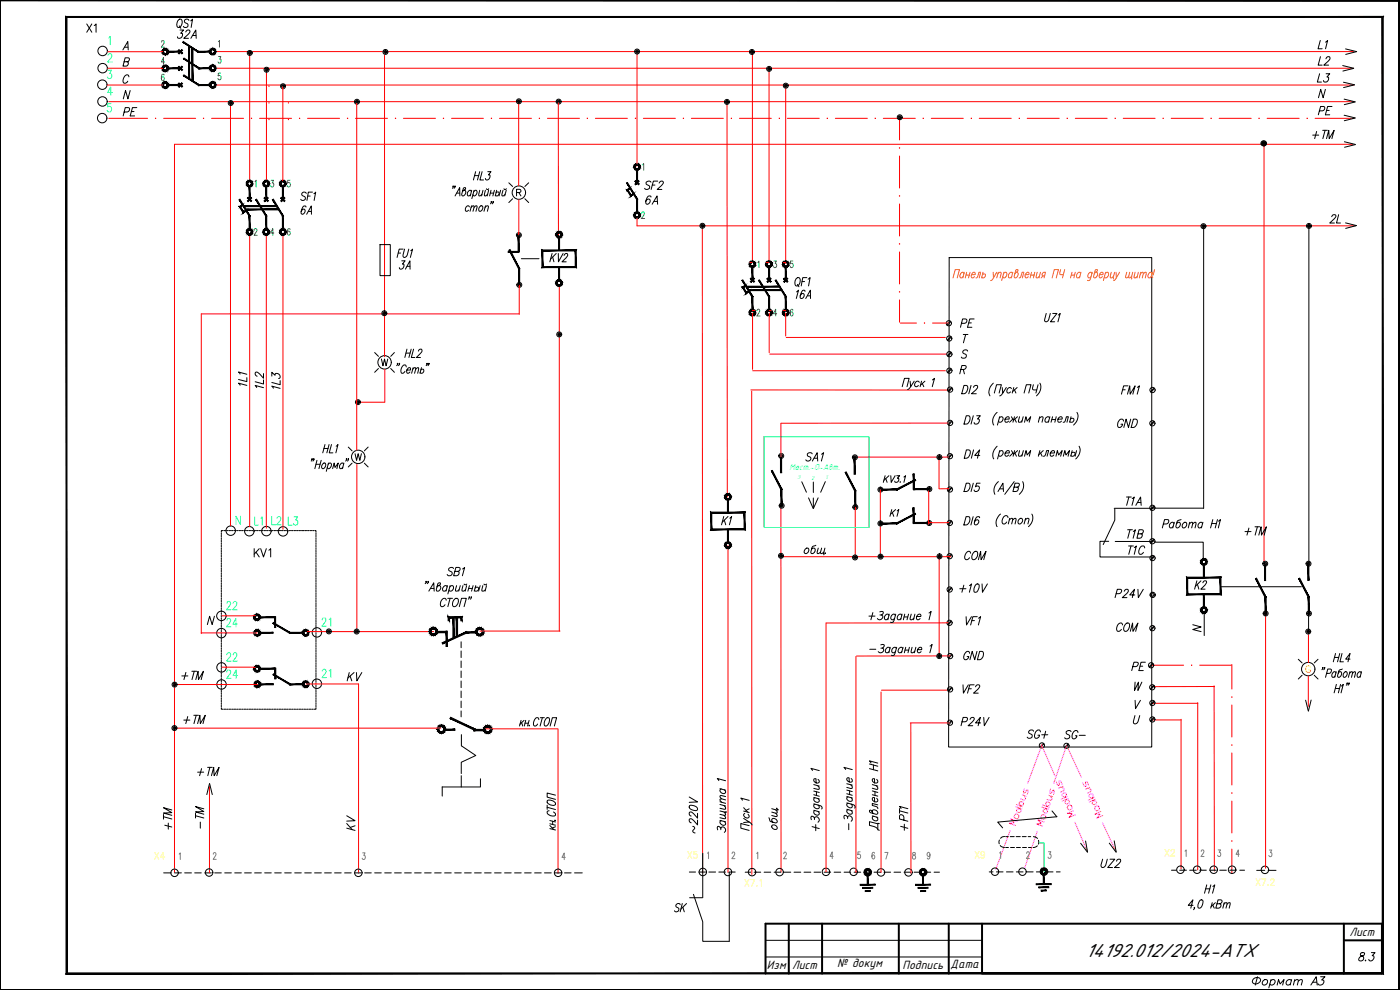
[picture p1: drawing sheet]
<svg xmlns="http://www.w3.org/2000/svg" width="420mm" height="297mm" viewBox="0 0 420 297" stroke-linecap="round" stroke-linejoin="round" font-family="sans-serif">
<defs><g id="words">
<text font-size="7.1" x="374.6" y="297.7">Формат А3</text>
<g font-size="6.2">
<text x="51.9" y="9.9">QS1</text>
<text x="140.8" y="55.4">HL3</text>
<text x="120.3" y="108.7">HL2</text>
<text x="357.4" y="178.2">K2</text>
<text x="287.9" y="199.3">GND</text>
<text x="103" y="205.7">KV</text>
<text x="107.6" y="250.5" transform="rotate(-90 107.6 250.5)">KV</text>
<text x="219.1" y="250.8" transform="rotate(-90 219.1 250.8)">Защита 1</text>
<text x="325.8" y="287.3">14192.012/2024-АТХ</text>
</g>
<g font-size="5.7">
<text x="24.7" y="10.9">Х1</text>
<text x="394.4" y="15.9">L1</text>
<text x="394.4" y="20.8">L2</text>
<text x="394.1" y="25.8">L3</text>
<text x="35.6" y="36">PE</text>
<text x="394.4" y="35.6">PE</text>
<text x="392.6" y="42.7">+TM</text>
<text x="192.3" y="58.2">SF2</text>
<text x="88.9" y="61.4">SF1</text>
<text x="192.6" y="62.4">6А</text>
<text x="397.9" y="68.1">2L</text>
<text x="117.8" y="78.3">FU1</text>
<text x="163.7" y="79.7">KV2</text>
<text x="237.4" y="87.1">QF1</text>
<text x="237.8" y="90.7">16А</text>
<text x="287.2" y="99.5">PE</text>
<text x="312.2" y="97.7">UZ1</text>
<text x="80.1" y="117.5" transform="rotate(-90 80.1 117.5)">1L2</text>
<text x="85" y="117.8" transform="rotate(-90 85 117.8)">1L3</text>
<text x="287.5" y="119.2">DI2</text>
<text x="335.5" y="119.6">FM1</text>
<text x="288.2" y="128.4">DI3</text>
<text x="334.1" y="129.5">GND</text>
<text x="95.6" y="137.2">HL1</text>
<text x="240.6" y="139.7">SA1</text>
<text x="288.2" y="138.6">DI4</text>
<text x="336.9" y="152.8">T1A</text>
<text x="79.7" y="158.7" transform="rotate(-90 79.7 158.7)">L1</text>
<text x="80.4" y="158.7">L2</text>
<text x="85.4" y="158.7">L3</text>
<text x="287.9" y="158.7">DI6</text>
<text x="347.5" y="159.5">Работа Н1</text>
<text x="372.5" y="161.9">+TM</text>
<text x="337.3" y="162.6">T1B</text>
<text x="337.6" y="167.6">T1C</text>
<text x="75.1" y="168.3">KV1</text>
<text x="288.2" y="169">COM</text>
<text x="286.8" y="178.9">+10V</text>
<text x="333.4" y="180.6">P24V</text>
<text x="66.7" y="189.4">24</text>
<text x="95.2" y="189.1">21</text>
<text x="288.6" y="188.7">VF1</text>
<text x="333.7" y="190.5">COM</text>
<text x="338.3" y="202.5">PE</text>
<text x="53.3" y="205">+TM</text>
<text x="287.9" y="209.2">VF2</text>
<text x="54" y="218.4">+TM</text>
<text x="287.2" y="219.1">P24V</text>
<text x="306.9" y="222.6">SG+</text>
<text x="318.2" y="223">SG-</text>
<text x="58.2" y="233.9">+TM</text>
<text x="52.6" y="250.1" transform="rotate(-90 52.6 250.1)">+TM</text>
<text x="62.1" y="249.8" transform="rotate(-90 62.1 249.8)">-TM</text>
<text x="210.3" y="251.2" transform="rotate(-90 210.3 251.2)">~220V</text>
<text x="273.4" y="250.5" transform="rotate(-90 273.4 250.5)">+РТ1</text>
<text x="329.1" y="261.4">UZ2</text>
<text x="360.2" y="269.2">H1</text>
<text x="201.1" y="274.8">SK</text>
<text x="406.4" y="289.6">8.3</text>
</g>
<g font-size="5.7" fill="#0ff">
<text x="66.7" y="184.1">22</text>
<text x="66.7" y="199.7">22</text>
<text x="66.7" y="204.6">24</text>
<text x="95.2" y="204.6">21</text>
</g>
<g font-size="5.3">
<text x="266" y="156.3">K1</text>
<text x="356.7" y="190.9">N</text>
<text x="375.7" y="267.1">X7.2</text>
</g>
<g font-size="5.3" fill="#ffff7f">
<text x="45.2" y="258.9">X4</text>
<text x="205.3" y="258.9">X5</text>
<text x="348.5" y="258.2">X2</text>
</g>
<g font-size="4.9" fill="#ffff7f">
<text x="291.4" y="258.6">X9</text>
<text x="222.2" y="267.1">X7.1</text>
</g>
<g font-size="4">
<text x="405" y="280.7">Лист</text>
<text x="230.2" y="290.6">Изм</text>
<text x="237.7" y="290.6">Лист</text>
<text x="251.2" y="290.3">№ докум</text>
<text x="270.8" y="290.6">Подпись</text>
<text x="285.3" y="290.4">Дата</text>
</g>
<text font-size="2.9" fill="#0ff" x="236.9" y="141">Мест.-O-Авт.</text>
<g font-size="1.9" fill="#0ff">
<text x="239.4" y="143.7">3</text>
<text x="243.5" y="143.9">2</text>
<text x="247.8" y="143.8">1</text>
</g>
</g></defs>
<!-- layer: 0 -->
<g fill="#000" stroke="#000" stroke-width=".3">
<path d="M0 .2h419.8zM0 .2h419.9z"/>
<path d="M49.6 14.6l.4 .1-.2 .3zM49.6 14.6v.3l.2 .1zM49.3 14.7l.3-.1v.3zM49.3 14.7l.1 .3 .2-.1zM49 14.9l.3-.2 .1 .3zM49 14.9l.2 .2 .2-.1zM49 14.9l.2 .2-.4 .1zM48.8 15.2l.4-.1zM48.8 15.2l.3 .1-.4 .2zM48.7 15.5h.3l.1-.2zM48.7 15.5h.3l-.2 .4zM49 15.5l-.2 .4 .3-.2zM48.8 15.9l.3-.2-.1 .5zM49.1 15.7l-.1 .5 .2-.3zM49.2 15.9l.1 .4-.3-.1zM49.2 15.9l.1 .4 .1-.2zM49.4 16.1l.2 .3-.3-.1zM49.4 16.1l.2 .3v-.3zM49.6 16.1l.4 .2-.4 .1zM49.6 16.1l.4 .2zM49.8 16.1l.4 .1-.2 .1zM49.8 16.1l.4 .1-.2-.3zM50 15.9h.5l-.3 .3zM50.2 15.7l-.2 .2h.5zM50.2 15.7l.3-.2v.4zM50.2 15.5v.2l.3-.2zM50.5 15.2v.3h-.3zM50.2 15.3v.2l.3-.3zM50.2 14.9l.3 .3-.3 .1zM50 15.1l.2 .2v-.4zM50 14.7l.2 .2-.2 .2zM50 14.7l-.2 .3 .2 .1z"/>
<path d="M49.6 19.6l.4 .1-.2 .3zM49.6 19.6v.3l.2 .1zM49.3 19.7l.3-.1v.3zM49.3 19.7l.1 .3 .2-.1zM49 19.9l.3-.2 .1 .3zM49 19.9l.2 .2 .2-.1zM49 19.9l.2 .2-.4 .1zM48.8 20.2l.4-.1zM48.8 20.2l.3 .1-.4 .2zM48.7 20.5h.3l.1-.2zM48.7 20.5h.3l-.2 .4zM49 20.5l-.2 .4 .3-.2zM48.8 20.9l.3-.2-.1 .5zM49.1 20.7l-.1 .5 .2-.3zM49 21.2l.2-.3 .1 .5zM49.2 20.9l.1 .5 .1-.3zM49.4 21.1l.2 .3h-.3zM49.4 21.1l.2 .3v-.3zM49.6 21.1l.4 .3h-.4zM49.6 21.1l.4 .3-.2-.3zM49.8 21.1l.4 .1-.2 .2zM49.8 21.1l.4 .1-.2-.3zM50 20.9h.5l-.3 .3zM50.2 20.7l-.2 .2h.5zM50.2 20.7l.3-.2v.4zM50.2 20.5v.2l.3-.2zM50.5 20.2v.3h-.3zM50.2 20.3v.2l.3-.3zM50.2 19.9l.3 .3-.3 .1zM50.2 19.9l-.2 .2 .2 .2zM50 19.7l.2 .2-.2 .2zM50 19.7l-.2 .3 .2 .1z"/>
<path d="M50.2 15.4v.2l3.9-.2zM50.2 15.6l3.9-.2v.2z"/>
<path d="M53.5 15.9l.2 .3 .9-1.3zM54.6 14.9l.2 .2-1.1 1.1z"/>
<path d="M53.7 19.9l-.2 .2 1.3 .8zM53.5 20.1l1.3 .8-.2 .3z"/>
<path d="M53.5 15.1l1.3 .8-1.1-1zM53.5 15.1l1.3 .8-.2 .3z"/>
<path d="M55 12.4l-.1 .3 4.6 2.7zM54.9 12.7l4.6 2.7-.1 .3zM59.5 15.4l-.1 .3 3.6-.3zM59.4 15.7l3.6-.3v.2z"/>
<path d="M55.2 17.4l-.1 .2 4.6 2.7zM55.1 17.6l4.6 2.7-.1 .3zM59.7 20.3l-.1 .3 3.7-.3zM59.6 20.6l3.7-.3v.3z"/>
<path d="M56.6 13.7l.3 10v-10zM56.6 13.7l.3 10h-.3z"/>
<path d="M57.6 14.4l.3 10v-10zM57.6 14.4l.3 10h-.3z"/>
<path d="M63.8 14.5l.4 .1-.1 .3zM63.8 14.5l.3 .4zM63.5 14.6l.3-.1v.3zM63.5 14.6l.1 .3 .2-.1zM63.2 14.8l.3-.2 .1 .3zM63.2 14.8l.2 .3 .2-.2zM63.2 14.8l.2 .3h-.4zM63 15.1h.4zM63 15.1l.3 .1-.4 .3zM62.9 15.5h.3l.1-.3zM62.9 15.5h.3l-.2 .3zM63.2 15.5l-.2 .3 .3-.1zM63 15.8l.3-.1-.1 .4zM63.3 15.7l-.1 .4 .2-.2zM63.2 16.1l.2-.2 .1 .4zM63.4 15.9l.1 .4zM63.6 16l.2 .4-.3-.1zM63.6 16l.2 .4v-.3zM63.8 16.1l.4 .2-.4 .1zM63.8 16.1l.4 .2zM64.1 16l.4 .1-.3 .2zM64.1 16l.4 .1-.2-.2zM64.3 15.9l.3-.1-.1 .3zM64.4 15.7l-.1 .2 .3-.1zM64.4 15.7l.3-.2-.1 .3zM64.4 15.5v.2l.3-.2zM64.6 15.1l.1 .4h-.3zM64.4 15.2v.3l.2-.4zM64.5 14.8l.1 .3-.2 .1zM64.5 14.8l-.2 .3 .1 .1zM64.2 14.6l.3 .2-.2 .3zM64.2 14.6l-.1 .3 .2 .2z"/>
<path d="M63.8 19.5l.4 .1-.1 .3zM63.8 19.5v.4h.3zM63.5 19.6l.3-.1v.4zM63.5 19.6l.1 .3h.2zM63.2 19.8l.3-.2 .1 .3zM63.2 19.8l.2 .3 .2-.2zM63.2 19.8l.2 .3h-.4zM63 20.1h.4zM63 20.1l.3 .1-.4 .3zM62.9 20.5h.3l.1-.3zM62.9 20.5h.3l-.2 .3zM63.2 20.5l-.2 .3 .3-.1zM63 20.8l.3-.1-.1 .4zM63.3 20.7l-.1 .4 .2-.2zM63.4 20.9l.1 .4-.3-.2zM63.4 20.9l.1 .4zM63.6 21l.2 .4-.3-.1zM63.6 21l.2 .4v-.3zM63.8 21.1l.4 .2-.4 .1zM63.8 21.1l.4 .2zM64.1 21l.4 .1-.3 .2zM64.1 21l.4 .1-.2-.2zM64.3 20.9l.3-.1-.1 .3zM64.4 20.7l-.1 .2 .3-.1zM64.4 20.7l.3-.2-.1 .3zM64.4 20.5v.2l.3-.2zM64.6 20.1l.1 .4h-.3zM64.4 20.2v.3l.2-.4zM64.5 19.8l.1 .3-.2 .1zM64.5 19.8l-.2 .3 .1 .1zM64.2 19.6l.3 .2-.2 .3zM64.2 19.6l-.1 .3 .2 .2z"/>
<path d="M419.8 .2v296.7zM419.9 .2v296.8z"/>
<path d="M49.6 24.6l.4 .1-.2 .3zM49.6 24.6v.3l.2 .1zM49.3 24.7l.3-.1v.3zM49.3 24.7l.1 .3 .2-.1zM49 24.9l.3-.2 .1 .3zM49 24.9l.2 .2 .2-.1zM49 24.9l.2 .2-.4 .1zM48.8 25.2l.3 .1 .1-.2zM48.8 25.2l.3 .1-.4 .2zM48.7 25.5h.3l.1-.2zM48.7 25.5h.3l-.2 .4zM49 25.5l-.2 .4 .3-.2zM48.8 25.9l.3-.2-.1 .4zM49.1 25.7l-.1 .4 .2-.2zM49.2 25.9l.1 .5-.3-.3zM49.2 25.9l.1 .5 .1-.3zM49.4 26.1l.2 .3h-.3zM49.4 26.1l.2 .3v-.3zM49.6 26.1l.4 .3h-.4zM49.6 26.1l.4 .3-.2-.3zM49.8 26.1h.4l-.2 .3zM49.8 26.1h.4l-.2-.2zM50 25.9h.5l-.3 .2zM50.2 25.7l-.2 .2h.5zM50.2 25.7l.3-.2v.4zM50.2 25.5v.2l.3-.2zM50.5 25.2v.3h-.3zM50.2 25.3v.2l.3-.3zM50.2 24.9l.3 .3-.3 .1zM50.2 24.9l-.2 .2 .2 .2zM50 24.7l.2 .2-.2 .2zM50 24.7l-.2 .3 .2 .1z"/>
<path d="M50.2 20.3v.3l3.9-.3zM50.2 20.6l3.9-.3v.3z"/>
<path d="M50.2 25.3v.4l3.9-.4zM50.2 25.7l3.9-.4v.4z"/>
<path d="M53.5 25.9l.2 .2 .9-1.2zM54.6 24.9l.2 .2-1.1 1z"/>
<path d="M54.6 19.9l-1.1 1 .2 .3zM54.6 19.9l.2 .2-1.1 1.1z"/>
<path d="M53.7 24.9l-.2 .2 1.3 .8zM53.5 25.1l1.3 .8-.2 .2z"/>
<path d="M55.2 22.5l-.2 .2 4.7 2.7zM55 22.7l4.7 2.7-.1 .3zM59.7 25.4l-.1 .3 3.6-.3zM59.6 25.7l3.6-.3v.3z"/>
<path d="M63.8 24.6h.4l-.1 .3zM63.8 24.6v.3h.3zM63.5 24.6h.3v.3zM63.5 24.6l.1 .3h.2zM63.2 24.8l.3-.2 .1 .3zM63.2 24.8l.2 .2 .2-.1zM63.2 24.8l.2 .2-.4 .1zM63 25.1l.4-.1zM63 25.1l.3 .1-.4 .3zM62.9 25.5h.3l.1-.3zM62.9 25.5h.3l-.2 .3zM63.2 25.5l-.2 .3 .3-.1zM63 25.8l.3-.1-.1 .4zM63.3 25.7l-.1 .4 .2-.2zM63.4 25.9l.1 .4-.3-.2zM63.4 25.9l.1 .4zM63.6 26l.2 .4-.3-.1zM63.6 26l.2 .4v-.3zM63.8 26.1l.4 .2-.4 .1zM63.8 26.1l.4 .2zM64.1 26l.4 .1-.3 .2zM64.1 26l.4 .1-.2-.2zM64.3 25.9l.3-.1-.1 .3zM64.4 25.7l-.1 .2 .3-.1zM64.4 25.7l.3-.2-.1 .3zM64.4 25.5v.2l.3-.2zM64.6 25.1l.1 .4h-.3zM64.4 25.2v.3l.2-.4zM64.5 24.8l.1 .3-.2 .1zM64.5 24.8l-.2 .2 .1 .2zM64.2 24.6l.3 .2-.2 .2zM64.2 24.6l-.1 .3 .2 .1z"/>
<path d="M74.1 54.7l.2 .1-.3 .3zM74 55.1h.3v-.3zM74 55.1h.3l-.2 .3zM74.3 55.1l-.2 .3zM74.1 55.4l.2-.1v.4zM74.3 55.3v.4l.2-.2zM74.3 55.7l.2-.2v.4zM74.5 55.5v.4l.2-.2zM74.7 55.7l.2 .3-.4-.1zM74.7 55.7l.2 .3v-.3zM74.9 55.7l.3 .2-.3 .1zM74.9 55.7l.3 .2-.1-.2zM75.1 55.7h.4l-.3 .2zM75.1 55.7h.4l-.2-.2zM75.3 55.5l.4-.1-.2 .3zM75.4 55.3l-.1 .2 .4-.1zM75.4 55.3l.4-.2-.1 .3zM75.5 55.1l-.1 .2 .4-.2zM75.7 54.7l.1 .4h-.3zM75.4 54.8l.1 .3 .2-.4zM75.5 54.5l.2 .2-.3 .1zM75.5 54.5l-.2 .2 .1 .1zM75.2 54.3l.3 .2-.2 .2zM75.2 54.3l.1 .4zM74.9 54.2l.3 .1-.1 .2zM74.9 54.2v.3h.2zM74.5 54.3l.4-.1v.3zM74.5 54.3l.4 .2zM74.3 54.5l.2-.2 .2 .2zM74.3 54.5l.2 .2 .2-.2zM74.3 54.5l.2 .2h-.4zM74.1 54.7l.2 .1 .2-.1z"/>
<path d="M74.8 55.8v4h.3zM74.8 55.8h.3v4z"/>
<path d="M79.1 54.7l.2 .1-.3 .3zM79 55.1h.3v-.3zM79 55.1h.3l-.2 .3zM79.3 55.1l-.2 .3zM79.1 55.4l.2-.1-.1 .4zM79.3 55.3l-.1 .4 .3-.2zM79.2 55.7l.3-.2v.4zM79.5 55.5v.4l.2-.2zM79.7 55.7l.2 .3-.4-.1zM79.7 55.7l.2 .3v-.3zM79.9 55.7l.3 .2-.3 .1zM79.9 55.7l.3 .2-.1-.2zM80.1 55.7h.4l-.3 .2zM80.1 55.7h.4l-.2-.2zM80.3 55.5l.4-.1-.2 .3zM80.4 55.3l-.1 .2 .4-.1zM80.4 55.3l.4-.2-.1 .3zM80.5 55.1l-.1 .2 .4-.2zM80.7 54.7l.1 .4h-.3zM80.4 54.8l.1 .3 .2-.4zM80.5 54.5l.2 .2-.3 .1zM80.5 54.5l-.2 .2 .1 .1zM80.2 54.3l.3 .2-.2 .2zM80.2 54.3l.1 .4zM79.9 54.2l.3 .1-.1 .2zM79.9 54.2v.3h.2zM79.5 54.3l.4-.1v.3zM79.5 54.3l.4 .2zM79.2 54.5l.3-.2 .2 .2zM79.2 54.5l.3 .2 .2-.2zM79.2 54.5l.3 .2h-.4zM79.1 54.7l.2 .1 .2-.1z"/>
<path d="M79.8 55.8v4h.3zM79.8 55.8h.3v4z"/>
<path d="M84.1 54.7l.2 .1-.3 .3zM84 55.1h.3v-.3zM84 55.1h.3l-.2 .3zM84.3 55.1l-.2 .3zM84.1 55.4l.2-.1-.1 .4zM84.3 55.3l-.1 .4 .3-.2zM84.2 55.7l.3-.2v.4zM84.5 55.5v.4l.2-.2zM84.7 55.7l.2 .3-.4-.1zM84.7 55.7l.2 .3v-.3zM84.9 55.7l.3 .2-.3 .1zM84.9 55.7l.3 .2-.1-.2zM85.1 55.7h.4l-.3 .2zM85.1 55.7h.4l-.2-.2zM85.3 55.5l.4-.1-.2 .3zM85.4 55.3l-.1 .2 .4-.1zM85.4 55.3l.4-.2-.1 .3zM85.5 55.1l-.1 .2 .4-.2zM85.7 54.7l.1 .4h-.3zM85.4 54.8l.1 .3 .2-.4zM85.5 54.5l.2 .2-.3 .1zM85.5 54.5l-.2 .2 .1 .1zM85.2 54.3l.3 .2-.2 .2zM85.2 54.3l.1 .4zM84.9 54.2l.3 .1-.1 .2zM84.9 54.2v.3h.2zM84.5 54.3l.4-.1v.3zM84.5 54.3l.4 .2zM84.2 54.5l.3-.2 .2 .2zM84.2 54.5l.3 .2 .2-.2zM84.2 54.5l.3 .2h-.4zM84.1 54.7l.2 .1 .2-.1z"/>
<path d="M84.8 55.8v4h.2zM84.8 55.8h.2v4z"/>
<path d="M189.1 56.3l-.6 .8 .7-.5zM188.1 56.9l1-.6-.6 .8zM188.1 56.9l1.3 1.6-.9-1.4zM188.1 56.9l1.3 1.6-.1 .4zM189.4 58.5l-.1 .4 .8-.8zM189.3 58.9l.8-.8 .2 .2z"/>
<path d="M190.4 49.7l.2 .2-.3 .2zM190.3 50.1h.3v-.2zM190.3 50.1h.3l-.2 .3zM190.6 50.1l-.2 .3 .2-.1zM190.4 50.4l.2-.1-.1 .4zM190.6 50.3l-.1 .4 .3-.2zM190.8 50.5v.4l-.3-.2zM190.8 50.5v.4l.2-.3zM191 50.6l.2 .4-.4-.1zM191 50.6l.2 .4v-.3zM191.2 50.7l.3 .2-.3 .1zM191.2 50.7l.3 .2-.1-.3zM191.4 50.6l.4 .1-.3 .2zM191.4 50.6l.4 .1-.2-.2zM191.6 50.5l.4-.1-.2 .3zM191.7 50.3l-.1 .2 .4-.1zM191.7 50.3l.4-.2-.1 .3zM191.8 50.1l-.1 .2 .4-.2zM192 49.7l.1 .4h-.3zM191.7 49.9l.1 .2 .2-.4zM191.8 49.4l.2 .3-.3 .2zM191.8 49.4l-.2 .2 .1 .3zM191.5 49.3l.3 .1-.2 .2zM191.5 49.3l.1 .3zM191.2 49.2l.3 .1-.1 .2zM191.2 49.2v.3h.2zM190.8 49.3l.4-.1v.3zM190.8 49.3l.4 .2zM190.5 49.4l.3-.1 .2 .2zM190.5 49.4l.3 .2 .2-.1zM190.5 49.4l.3 .2-.4 .1zM190.4 49.7l.2 .2 .2-.3z"/>
<path d="M191.1 50.8v4h.2zM191.1 50.8h.2v4z"/>
<path d="M72.8 61.4l-.6 .6 .7-.4zM71.8 62l1-.6-.6 .6zM71.8 62l1.3 1.5-.9-1.5zM71.8 62l1.3 1.5-.1 .4zM73.1 63.5l-.1 .4 .8-.8zM73.8 63.1l.2 .2-1 .6z"/>
<path d="M73.1 61.7v.3l10-.3zM73.1 62l10-.3v.3z"/>
<path d="M73.7 62.7v.3l10-.3zM73.7 63l10-.3v.3z"/>
<path d="M74.1 69.2l.2 .2-.3 .2zM74 69.6h.3v-.2zM74 69.6h.3l-.2 .3zM74.3 69.6l-.2 .3zM74.1 69.9l.2-.1v.4zM74.3 69.8v.4l.2-.2zM74.5 70v.4l-.2-.2zM74.5 70v.4l.2-.3zM74.7 70.1l.2 .4-.4-.1zM74.7 70.1l.2 .4v-.3zM74.9 70.2l.3 .2-.3 .1zM74.9 70.2l.3 .2-.1-.3zM75.1 70.1l.4 .1-.3 .2zM75.1 70.1l.4 .1-.2-.2zM75.3 70l.4-.1-.2 .3zM75.4 69.8l-.1 .2 .4-.1zM75.4 69.8l.4-.2-.1 .3zM75.5 69.6l-.1 .2 .4-.2zM75.7 69.2l.1 .4h-.3zM75.4 69.4l.1 .2 .2-.4zM75.5 68.9l.2 .3-.3 .2zM75.5 68.9l-.2 .3 .1 .2zM75.2 68.7l.3 .2-.2 .3zM75.2 68.7l.1 .5zM74.9 68.7h.3l-.1 .3zM74.9 68.7v.3h.2zM74.5 68.7h.4v.3zM74.5 68.7l.2 .3h.2zM74.3 68.9l.2-.2 .2 .3zM74.3 68.9l.2 .3 .2-.2zM74.3 68.9l.2 .3h-.4zM74.1 69.2l.2 .2 .2-.2z"/>
<path d="M74.3 60.3l.2 .2 .8-1.3zM75.3 59.2l.2 .2-1 1.1z"/>
<path d="M74.8 64.9v3.9h.3zM74.8 64.9l.3-.1v4zM71.8 59.9l3 5 .3-.1zM71.8 59.9l.2-.1 3.1 5z"/>
<path d="M74.3 59.4l1 1.1 .2-.2zM74.5 59.2l1 1.1-1.2-.9z"/>
<path d="M79.1 69.2l.2 .2-.3 .2zM79 69.6h.3v-.2zM79 69.6h.3l-.2 .3zM79.3 69.6l-.2 .3zM79.1 69.9l.2-.1-.1 .4zM79.3 69.8l-.1 .4 .3-.2zM79.5 70v.4l-.3-.2zM79.5 70v.4l.2-.3zM79.7 70.1l.2 .4-.4-.1zM79.7 70.1l.2 .4v-.3zM79.9 70.2l.3 .2-.3 .1zM79.9 70.2l.3 .2-.1-.3zM80.1 70.1l.4 .1-.3 .2zM80.1 70.1l.4 .1-.2-.2zM80.3 70l.4-.1-.2 .3zM80.4 69.8l-.1 .2 .4-.1zM80.4 69.8l.4-.2-.1 .3zM80.5 69.6l-.1 .2 .4-.2zM80.7 69.2l.1 .4h-.3zM80.4 69.4l.1 .2 .2-.4zM80.5 68.9l.2 .3-.3 .2zM80.3 69.2l.1 .2 .1-.5zM80.2 68.7l.3 .2-.2 .3zM80.2 68.7l.1 .5zM79.9 68.7h.3l-.1 .3zM79.9 68.7v.3h.2zM79.5 68.7h.4v.3zM79.5 68.7l.2 .3h.2zM79.2 68.9l.3-.2 .2 .3zM79.2 68.9l.3 .3 .2-.2zM79.2 68.9l.3 .3h-.4zM79.1 69.2l.2 .2 .2-.2z"/>
<path d="M79.2 60.3l.3 .2 .8-1.3zM80.3 59.2l.2 .2-1 1.1z"/>
<path d="M79.8 64.9v3.9h.3zM79.8 64.9l.3-.1v4zM76.8 59.9l3 5 .3-.1zM76.8 59.9l.2-.1 3.1 5z"/>
<path d="M79.2 59.4l1.1 1.1 .2-.2zM79.5 59.2l1 1.1-1.3-.9z"/>
<path d="M84.1 69.2l.2 .2-.3 .2zM84 69.6h.3v-.2zM84 69.6h.3l-.2 .3zM84.3 69.6l-.2 .3zM84.1 69.9l.2-.1-.1 .4zM84.3 69.8l-.1 .4 .3-.2zM84.2 70.2l.3-.2v.4zM84.5 70v.4l.2-.3zM84.7 70.1l.2 .4-.4-.1zM84.7 70.1l.2 .4v-.3zM84.9 70.2l.3 .2-.3 .1zM84.9 70.2l.3 .2-.1-.3zM85.1 70.1l.4 .1-.3 .2zM85.1 70.1l.4 .1-.2-.2zM85.3 70l.4-.1-.2 .3zM85.4 69.8l-.1 .2 .4-.1zM85.4 69.8l.4-.2-.1 .3zM85.5 69.6l-.1 .2 .4-.2zM85.7 69.2l.1 .4h-.3zM85.4 69.4l.1 .2 .2-.4zM85.5 68.9l.2 .3-.3 .2zM85.5 68.9l-.2 .3 .1 .2zM85.2 68.7l.3 .2-.2 .3zM85.2 68.7l.1 .5zM84.9 68.7h.3l-.1 .3zM84.9 68.7v.3h.2zM84.5 68.7h.4v.3zM84.5 68.7l.2 .3h.2zM84.2 68.9l.3-.2 .2 .3zM84.2 68.9l.3 .3 .2-.2zM84.2 68.9l.3 .3h-.4zM84.1 69.2l.2 .2 .2-.2z"/>
<path d="M85.3 59.2l-1.1 1.1 .3 .2zM85.3 59.2l.2 .2-1 1.1z"/>
<path d="M84.8 64.9v3.9h.2zM84.8 64.9l.2-.1v4zM81.7 59.9l3.1 5 .2-.1zM81.7 59.9l.3-.1 3 5z"/>
<path d="M84.2 59.4l1.1 1.1 .2-.2zM84.2 59.4l.3-.2 1 1.1z"/>
<path d="M155.5 71v4.6h.3zM155.5 71h.3v4.6z"/>
<path d="M152.5 75.8h3.2v-.4zM152.5 75.4h3.2l-3.2 .4z"/>
<path d="M190.4 64.2l.2 .1-.3 .3zM190.3 64.6h.3v-.3zM190.3 64.6h.3l-.2 .3zM190.6 64.6l-.2 .3zM190.4 64.9l.2-.1-.1 .4zM190.6 64.8l-.1 .4 .3-.2zM190.5 65.2l.3-.2v.4zM190.8 65v.4l.2-.3zM191 65.1l.2 .4-.4-.1zM191 65.1l.2 .4v-.3zM191.2 65.2l.3 .2-.3 .1zM191.2 65.2l.3 .2-.1-.3zM191.4 65.1l.4 .1-.3 .2zM191.4 65.1l.4 .1-.2-.2zM191.6 65l.4-.1-.2 .3zM191.7 64.8l-.1 .2 .4-.1zM191.7 64.8l.4-.2-.1 .3zM191.8 64.6l-.1 .2 .4-.2zM192 64.2l.1 .4h-.3zM191.7 64.3l.1 .3 .2-.4zM191.8 64l.2 .2-.3 .1zM191.8 64l-.2 .2 .1 .1zM191.5 63.7l.3 .3-.2 .2zM191.5 63.7l.1 .5zM191.2 63.7h.3l-.1 .3zM191.2 63.7v.3h.2zM190.8 63.7h.4v.3zM190.8 63.7l.2 .3h.2zM190.5 64l.3-.3 .2 .3zM190.5 64l.3 .2 .2-.2zM190.5 64l.3 .2h-.4zM190.4 64.2h.4z"/>
<path d="M191.1 59.8v4h.2zM191.1 59.8h.2v4zM188 54.9l3.1 4.9h.2zM188 54.9l.3-.1 3 5z"/>
<path d="M225 78.9l.3 .2-.4 .2zM224.9 79.3h.3l.1-.2zM224.9 79.3h.3l-.2 .4zM225.2 79.3l-.2 .4 .3-.2zM225 79.7l.3-.2-.1 .4zM225.3 79.5l-.1 .4 .2-.2zM225.2 79.9l.2-.2 .1 .4zM225.4 79.7l.1 .4 .1-.2zM225.6 79.9l.2 .3-.3-.1zM225.6 79.9l.2 .3v-.3zM225.8 79.9l.3 .2-.3 .1zM225.8 79.9l.3 .2zM226 79.9h.4l-.3 .2zM226 79.9h.4l-.2-.2zM226.2 79.7h.5l-.3 .2zM226.4 79.5l-.2 .2h.5zM226.4 79.5l.3-.2v.4zM226.4 79.3v.2l.3-.2zM226.7 78.9v.4h-.3zM226.4 79.1v.2l.3-.4zM226.4 78.6l.3 .3-.3 .2zM226.4 78.6l-.2 .3 .2 .2zM226.1 78.5l.3 .1-.2 .3zM226.1 78.5l-.1 .2 .2 .2zM225.8 78.4l.3 .1-.1 .2zM225.8 78.4v.3h.2zM225.5 78.5l.3-.1v.3zM225.5 78.5l.3 .2zM225.2 78.6l.3-.1 .1 .2zM225.2 78.6l.2 .3 .2-.2zM225.2 78.6l.2 .3h-.4zM225 78.9l.3 .2 .1-.2z"/>
<path d="M230 78.9l.3 .2-.4 .2zM229.9 79.3h.3l.1-.2zM229.9 79.3h.3l-.2 .4zM230.2 79.3l-.2 .4 .3-.2zM230 79.7l.3-.2-.1 .4zM230.3 79.5l-.1 .4 .2-.2zM230.2 79.9l.2-.2 .1 .4zM230.4 79.7l.1 .4 .1-.2zM230.6 79.9l.2 .3-.3-.1zM230.6 79.9l.2 .3v-.3zM230.8 79.9l.3 .2-.3 .1zM230.8 79.9l.3 .2v-.2zM231.1 79.9h.3l-.3 .2zM231.1 79.9h.3l-.2-.2zM231.2 79.7h.4l-.2 .2zM231.4 79.5l-.2 .2h.4zM231.4 79.5l.3-.2-.1 .4zM231.4 79.3v.2l.3-.2zM231.6 78.9l.1 .4h-.3zM231.4 79.1v.2l.2-.4zM231.4 78.6l.2 .3-.2 .2zM231.4 78.6l-.2 .3 .2 .2zM231.1 78.5l.3 .1-.2 .3zM231.1 78.5l.1 .4zM230.8 78.4l.3 .1v.2zM230.8 78.4v.3h.3zM230.5 78.5l.3-.1v.3zM230.5 78.5l.3 .2zM230.2 78.6l.3-.1 .1 .2zM230.2 78.6l.2 .3 .2-.2zM230.2 78.6l.2 .3h-.4zM230 78.9l.3 .2 .1-.2z"/>
<path d="M235 78.9l.2 .2-.3 .2zM234.9 79.3h.3v-.2zM234.9 79.3h.3l-.2 .4zM235.2 79.3l-.2 .4 .2-.2zM235 79.7l.2-.2v.4zM235.2 79.5v.4l.2-.2zM235.2 79.9l.2-.2 .1 .4zM235.4 79.7l.1 .4 .1-.2zM235.6 79.9l.2 .3-.3-.1zM235.6 79.9l.2 .3v-.3zM235.8 79.9l.3 .2-.3 .1zM235.8 79.9l.3 .2v-.2zM236.1 79.9h.3l-.3 .2zM236.1 79.9h.3l-.2-.2zM236.2 79.7h.4l-.2 .2zM236.3 79.5l-.1 .2h.4zM236.3 79.5l.4-.2-.1 .4zM236.4 79.3l-.1 .2 .4-.2zM236.6 78.9l.1 .4h-.3zM236.3 79.1l.1 .2 .2-.4zM236.4 78.6l.2 .3-.3 .2zM236.4 78.6l-.2 .3 .1 .2zM236.1 78.5l.3 .1-.2 .3zM236.1 78.5l.1 .4zM235.8 78.4l.3 .1v.2zM235.8 78.4v.3h.3zM235.5 78.5l.3-.1v.3zM235.5 78.5l.3 .2zM235.2 78.6l.3-.1 .1 .2zM235.2 78.6l.2 .3 .2-.2zM235.2 78.6l.2 .3h-.4zM235 78.9l.2 .2 .2-.2z"/>
<path d="M155.6 80.6v4.8h.4zM155.6 80.6h.4v4.8zM152.8 75l2.8 5.6h.4zM152.8 75l.3-.1 2.9 5.7z"/>
<path d="M223.7 85.5l-.6 .8 .8-.5zM222.7 86.1l1-.6-.6 .8zM222.7 86.1l1.3 1.6-.9-1.4zM222.7 86.1l1.3 1.6-.1 .4zM224 87.7l-.1 .4 .8-.8zM223.9 88.1l.8-.8 .2 .2z"/>
<path d="M224 85.9v.3l10-.3zM224 86.2l10-.3v.3z"/>
<path d="M224.6 86.9v.3l10-.3zM224.6 87.2l10-.3v.3z"/>
<path d="M225 93.5l.3 .1-.4 .2zM224.9 93.8h.3l.1-.2zM224.9 93.8h.3l-.2 .3zM225.2 93.8l-.2 .3 .3-.1zM225 94.1l.3-.1-.1 .4zM225.3 94l-.1 .4 .2-.2zM225.2 94.4l.2-.2 .1 .4zM225.4 94.2l.1 .4 .1-.3zM225.6 94.3l.2 .4-.3-.1zM225.6 94.3l.2 .4v-.3zM225.8 94.4l.3 .2-.3 .1zM225.8 94.4l.3 .2-.1-.3zM226 94.3l.4 .1-.3 .2zM226 94.3l.4 .1-.2-.2zM226.2 94.2l.5-.1-.3 .3zM226.4 94l-.2 .2 .5-.1zM226.4 94l.3-.2v.3zM226.4 93.8v.2l.3-.2zM226.7 93.5v.3h-.3zM226.4 93.6v.2l.3-.3zM226.4 93.2l.3 .3-.3 .1zM226.4 93.2l-.2 .2 .2 .2zM226.1 92.9l.3 .3-.2 .2zM226.1 92.9l-.1 .3 .2 .2zM225.8 92.9h.3l-.1 .3zM225.8 92.9v.3h.2zM225.5 92.9h.3v.3zM225.5 92.9l.1 .3h.2zM225.2 93.2l.3-.3 .1 .3zM225.2 93.2l.2 .2 .2-.2zM225.2 93.2l.2 .2-.4 .1zM225 93.5l.3 .1 .1-.2z"/>
<path d="M225.2 84.5l.2 .2 .8-1.3zM226.2 83.4l.2 .2-1 1.1z"/>
<path d="M225.6 80v4.1h.4zM225.6 80h.4v4.1z"/>
<path d="M225.6 89.1v3.9h.4zM225.6 89.1l.4-.1v4zM222.7 84.1l2.9 5 .4-.1zM222.7 84.1l.2-.1 3.1 5z"/>
<path d="M225.2 83.6l1 1.1 .2-.2zM225.2 83.6l.2-.2 1 1.1z"/>
<path d="M230 93.5l.3 .1-.4 .2zM229.9 93.8h.3l.1-.2zM229.9 93.8h.3l-.2 .3zM230.2 93.8l-.2 .3 .3-.1zM230 94.1l.3-.1-.1 .4zM230.3 94l-.1 .4 .2-.2zM230.2 94.4l.2-.2 .1 .4zM230.4 94.2l.1 .4 .1-.3zM230.6 94.3l.2 .4-.3-.1zM230.6 94.3l.2 .4v-.3zM230.8 94.4l.3 .2-.3 .1zM230.8 94.4l.3 .2v-.3zM231.1 94.3l.3 .1-.3 .2zM231.1 94.3l.3 .1-.2-.2zM231.2 94.2l.4-.1-.2 .3zM231.4 94l-.2 .2 .4-.1zM231.4 94l.3-.2-.1 .3zM231.4 93.8v.2l.3-.2zM231.6 93.5l.1 .3h-.3zM231.4 93.6v.2l.2-.3zM231.4 93.2l.2 .3-.2 .1zM231.4 93.2l-.2 .2 .2 .2zM231.1 92.9l.3 .3-.2 .2zM231.1 92.9l.1 .5zM230.8 92.9h.3v.3zM230.8 92.9v.3h.3zM230.5 92.9h.3v.3zM230.5 92.9l.1 .3h.2zM230.2 93.2l.3-.3 .1 .3zM230.2 93.2l.2 .2 .2-.2zM230.2 93.2l.2 .2-.4 .1zM230 93.5l.3 .1 .1-.2z"/>
<path d="M230.2 84.5l.2 .2 .8-1.3zM231.2 83.4l.2 .2-1 1.1z"/>
<path d="M230.7 80v4.1h.3zM230.7 80h.3v4.1z"/>
<path d="M230.7 89.1v3.9h.3zM230.7 89.1l.3-.1v4zM227.7 84.1l3 5 .3-.1zM227.7 84.1l.2-.1 3.1 5z"/>
<path d="M230.2 83.6l1 1.1 .2-.2zM230.2 83.6l.2-.2 1 1.1z"/>
<path d="M235 93.5l.2 .1-.3 .2zM234.9 93.8h.3v-.2zM234.9 93.8h.3l-.2 .3zM235.2 93.8l-.2 .3zM235 94.1l.2-.1v.4zM235.2 94v.4l.2-.2zM235.2 94.4l.2-.2 .1 .4zM235.4 94.2l.1 .4 .1-.3zM235.6 94.3l.2 .4-.3-.1zM235.6 94.3l.2 .4v-.3zM235.8 94.4l.3 .2-.3 .1zM235.8 94.4l.3 .2v-.3zM236.1 94.3l.3 .1-.3 .2zM236.1 94.3l.3 .1-.2-.2zM236.2 94.2l.4-.1-.2 .3zM236.3 94l-.1 .2 .4-.1zM236.3 94l.4-.2-.1 .3zM236.4 93.8l-.1 .2 .4-.2zM236.6 93.5l.1 .3h-.3zM236.3 93.6l.1 .2 .2-.3zM236.4 93.2l.2 .3-.3 .1zM236.4 93.2l-.2 .2 .1 .2zM236.1 92.9l.3 .3-.2 .2zM236.1 92.9l.1 .5zM235.8 92.9h.3v.3zM235.8 92.9v.3h.3zM235.5 92.9h.3v.3zM235.5 92.9l.1 .3h.2zM235.2 93.2l.3-.3 .1 .3zM235.2 93.2l.2 .2 .2-.2zM235.2 93.2l.2 .2-.4 .1zM235 93.5l.2 .1 .2-.2z"/>
<path d="M235.2 84.5l.2 .2 .8-1.3zM236.2 83.4l.2 .2-1 1.1z"/>
<path d="M235.7 80v4.1h.3zM235.7 80h.3v4.1z"/>
<path d="M235.7 89.1v3.9h.3zM235.7 89.1l.3-.1v4zM232.7 84.1l3 5 .3-.1zM232.7 84.1l.2-.1 3.1 5z"/>
<path d="M235.2 83.6l1 1.1 .2-.2zM235.2 83.6l.2-.2 1 1.1z"/>
<path d="M234.2 137.2v4.6h.4zM234.2 137.2h.4v4.6z"/>
<path d="M234.4 146.9v4.8h.3zM234.4 146.9l.3-.1v4.9zM231.5 141.3l2.9 5.6 .3-.1zM231.5 141.3l.3-.1 2.9 5.6z"/>
<path d="M256.3 137.7v4.6h.4zM256.3 137.7h.4v4.6z"/>
<path d="M256.5 147.3v4.8h.3zM256.5 147.3h.3v4.8zM253.7 141.7l2.8 5.6h.3zM253.7 141.7l.3-.1 2.8 5.7z"/>
<path d="M264.3 146.8v.3l4.8-.4zM264.3 147.1l4.8-.4 .1 .4zM269.1 146.7l.1 .4 5.5-3.2zM269.2 147.1l5.5-3.2 .1 .3z"/>
<path d="M264.3 156.9v.4l4.7-.4zM264.3 157.3l4.7-.4 .1 .3zM269 156.9l.1 .3 5.6-3.2zM269.1 157.2l5.6-3.2 .1 .3z"/>
<path d="M274 152.3v4.7h.4zM274 152.3h.4v4.7z"/>
<path d="M274.1 142.2v4.6h.3zM274.1 142.2h.3v4.6z"/>
<path d="M274.1 156.7v.4l4.6-.4zM274.1 157.1l4.6-.4v.4z"/>
<path d="M274.2 146.6v.3l4.6-.3zM274.2 146.9l4.6-.3v.3z"/>
<path d="M379.5 169.6v4.6h.3zM379.5 169.6h.3v4.6z"/>
<path d="M392.5 169.5v4.6h.3zM392.5 169.5h.3v4.6z"/>
<path d="M76.9 185.8l.2 .3-.3-.1zM76.9 185.8l.2 .3v-.3zM77.1 185.8l.4 .2-.4 .1zM77.1 185.8l.4 .2zM77.3 185.8l.5 .1-.3 .1zM77.3 185.8l.5 .1-.2-.2zM77.6 185.7l.4-.1-.2 .3zM77.7 185.4l-.1 .3 .4-.1zM77.7 185.4l.3-.2v.4zM77.7 185.2v.2l.3-.2zM78 184.9v.3h-.3zM77.7 185v.2l.3-.3zM77.8 184.6l.2 .3-.3 .1zM77.8 184.6l-.2 .2 .1 .2zM77.5 184.4l.3 .2-.2 .2zM77.5 184.4l-.2 .3 .3 .1zM77.1 184.3l.4 .1-.2 .3zM77.1 184.3l.2 .4zM76.8 184.4l.3-.1v.3zM76.8 184.4l.1 .3 .2-.1zM76.5 184.6l.3-.2 .1 .3zM76.5 184.6l.2 .2 .2-.1zM76.5 184.6l.2 .2-.4 .1zM76.3 184.9l.3 .1 .1-.2zM76.3 184.9l.3 .1-.4 .2zM76.2 185.2h.3l.1-.2zM76.2 185.2h.3l-.2 .4zM76.5 185.2l-.2 .4 .3-.2zM76.3 185.6l.3-.2-.1 .5zM76.6 185.4l-.1 .5 .2-.2zM76.5 185.9l.2-.2 .1 .3zM76.7 185.7l.1 .3z"/>
<path d="M77 190.4l.2 .4-.3-.1zM77 190.4l.2 .4v-.3zM77.2 190.5l.4 .2-.4 .1zM77.2 190.5l.4 .2-.1-.3zM77.5 190.4l.4 .1-.3 .2zM77.5 190.4l.4 .1-.3-.2zM77.6 190.3l.5-.1-.2 .3zM77.8 190.1l-.2 .2 .5-.1zM77.8 190.1l.3-.2v.3zM77.8 189.9v.2l.3-.2zM78.1 189.6v.3h-.3zM77.8 189.6v.3l.3-.3zM77.9 189.3l.2 .3h-.3zM77.6 189.5l.2 .1 .1-.3zM77.6 189l.3 .3-.3 .2zM77.6 189v.5zM77.2 189h.4l-.1 .3zM77.2 189v.3h.3zM76.9 189h.3v.3zM76.9 189l.1 .3h.2zM76.6 189.3l.3-.3 .1 .3zM76.6 189.3l.2 .2 .2-.2zM76.6 189.3l.2 .2-.4 .1zM76.4 189.6l.4-.1zM76.4 189.6h.3l-.4 .3zM76.3 189.9h.3l.1-.3zM76.3 189.9h.3l-.2 .3zM76.6 189.9l-.2 .3 .3-.1zM76.4 190.2l.3-.1-.1 .4zM76.7 190.1l-.1 .4 .2-.2zM76.6 190.5l.2-.2 .1 .4zM76.8 190.3l.1 .4 .1-.3z"/>
<path d="M78 190h4v-.3zM78 189.7h4l-4 .3z"/>
<path d="M82.4 185.1v3.2h.3zM82.4 185.1h.3v3.2z"/>
<path d="M77.9 185.4h4.7v-.3zM77.9 185.1h4.7l-4.7 .3z"/>
<path d="M86.9 190h4.1v-.3zM87 189.7h4l-4.1 .3zM81.9 187l5 3 .1-.3zM82 186.8l5 2.9-5.1-2.7z"/>
<path d="M91.5 190.4l.2 .4-.3-.1zM91.5 190.4l.2 .4v-.3zM91.7 190.5l.4 .2-.4 .1zM91.7 190.5l.4 .2zM91.9 190.4l.5 .1-.3 .2zM91.9 190.4l.5 .1-.2-.2zM92.2 190.3l.3-.1-.1 .3zM92.3 190.1l-.1 .2 .3-.1zM92.3 190.1l.3-.2-.1 .3zM92.3 189.9v.2l.3-.2zM92.5 189.6l.1 .3h-.3zM92.3 189.6v.3l.2-.3zM92.4 189.3l.1 .3h-.2zM92.4 189.3l-.2 .2 .1 .1zM92.1 189l.3 .3-.2 .2zM92.1 189l-.2 .3 .3 .2zM91.7 189h.4l-.2 .3zM91.7 189v.3h.2zM91.4 189h.3v.3zM91.4 189l.1 .3h.2zM91.1 189.3l.3-.3 .1 .3zM91.1 189.3l.2 .2 .2-.2zM91.1 189.3l.2 .2-.4 .1zM90.9 189.6l.4-.1zM90.9 189.6h.3l-.4 .3zM90.8 189.9h.3l.1-.3zM90.8 189.9h.3l-.2 .3zM91.1 189.9l-.2 .3 .3-.1zM90.9 190.2l.3-.1-.1 .4zM91.2 190.1l-.1 .4 .2-.2zM91.1 190.5l.2-.2 .1 .4zM91.3 190.3l.1 .4 .1-.3z"/>
<path d="M130.9 189.4v.5l3.2-.5zM130.9 189.9l3.2-.5v.5z"/>
<path d="M130.8 189.8l.4-.3-.1 .4zM130.9 189.5l-.1 .3 .4-.3zM131.1 189l.1 .5h-.3zM130.8 189.2l.1 .3 .2-.5zM130.9 188.6l.2 .4-.3 .2zM130.6 188.9l.2 .3 .1-.6zM130.5 188.4l.4 .2-.3 .3zM130.5 188.4l-.2 .3 .3 .2zM130 188.2l.5 .2-.2 .3zM130 188.2v.5h.3zM129.6 188.4l.4-.2v.5zM129.6 188.4l.2 .3h.2zM129.2 188.6l.4-.2 .2 .3zM129.2 188.6l.3 .3 .3-.2zM129.2 188.6l.3 .3-.6 .1zM128.9 189l.4 .2 .2-.3zM128.9 189l.4 .2-.4 .3zM128.9 189.5h.3l.1-.3zM128.9 189.5h.3l-.3 .4zM129.2 189.5l-.3 .4 .4-.1zM128.9 189.9l.4-.1-.1 .5zM129.3 189.8l-.1 .5 .3-.3zM129.2 190.3l.3-.3 .1 .6zM129.5 190l.1 .6 .2-.4zM129.8 190.2l.2 .5-.4-.1zM129.8 190.2l.2 .5v-.4zM130 190.3l.5 .3-.5 .1zM130 190.3l.5 .3-.2-.4zM130.3 190.2l.6 .1-.4 .3zM130.3 190.2l.6 .1-.3-.3zM130.6 190l.5-.1-.2 .4zM130.8 189.8l-.2 .2 .5-.1z"/>
<path d="M132.7 192.9l.1 .3 7.3-3.7zM132.8 193.2l7.3-3.7 .2 .4z"/>
<path d="M133.9 189.4l.3 4.6v-4.6zM133.9 189.4l.3 4.6h-.3z"/>
<path d="M134.5 185v1.3h.4zM134.5 185l.4 .4v.9zM134.5 185l.4 .4 3.8-.4zM134.9 185.4l3.8-.4-.4 .4zM138.7 185l-.4 .4 .4 .9zM138.3 185.4l.4 .9h-.4z"/>
<path d="M135.9 185.2l.4 6.2v-6.2zM135.9 185.2l.4 6.2h-.4z"/>
<path d="M136.9 185.2l.4 5.8v-5.8zM136.9 185.2l.4 5.8h-.4z"/>
<path d="M139.8 189.6v.3l3.2-.3zM139.8 189.9l3.2-.3v.3z"/>
<path d="M144.7 189.9l.5-.3-.1 .4zM144.8 189.6l-.1 .3 .5-.3zM145.1 189.1l.1 .5h-.4zM144.7 189.2l.1 .4 .3-.5zM144.9 188.7l.2 .4-.4 .1zM144.6 189l.1 .2 .2-.5zM144.4 188.4l.5 .3-.3 .3zM144.4 188.4l-.1 .4 .3 .2zM144 188.3l.4 .1-.1 .4zM144 188.3v.5h.3zM143.6 188.4l.4-.1v.5zM143.6 188.4l.1 .4h.3zM143.1 188.7l.5-.3 .1 .4zM143.1 188.7l.3 .3 .3-.2zM143.1 188.7l.3 .3-.5 .1zM142.9 189.1l.4 .1 .1-.2zM142.9 189.1l.4 .1-.5 .4zM142.8 189.6h.4l.1-.4zM142.8 189.6h.4l-.3 .4zM143.2 189.6l-.3 .4 .4-.1zM142.9 190l.4-.1-.2 .5zM143.3 189.9l-.2 .5 .3-.3zM143.1 190.4l.3-.3 .2 .6zM143.4 190.1l.2 .6 .1-.4zM143.7 190.3l.3 .4h-.4zM143.7 190.3l.3 .4v-.3zM144 190.4l.4 .3h-.4zM144 190.4l.4 .3-.1-.4zM144.3 190.3l.6 .1-.5 .3zM144.3 190.3l.6 .1-.3-.3zM144.6 190.1l.5-.1-.2 .4zM144.7 189.9l-.1 .2 .5-.1z"/>
<path d="M379.6 179.3v4.7h.4zM379.6 179.3l.4-.1v4.8zM376.8 173.6l2.8 5.7 .4-.1zM376.8 173.6l.3-.1 2.9 5.7z"/>
<path d="M392.6 179.2v4.8h.3zM392.6 179.2l.3-.1v4.9zM389.8 173.6l2.8 5.6 .3-.1zM389.8 173.6l.3-.1 2.8 5.6z"/>
<path d="M76.9 201.2l.3 .3h-.4zM76.9 201.2l.3 .3v-.3zM77.2 201.2l.3 .3h-.3zM77.2 201.2l.3 .3-.1-.3zM77.4 201.2l.4 .1-.3 .2zM77.4 201.2l.4 .1-.2-.2zM77.6 201.1l.4-.1-.2 .3zM77.7 200.9l-.1 .2 .4-.1zM77.7 200.9l.4-.3-.1 .4zM77.8 200.6l-.1 .3 .4-.3zM78 200.3l.1 .3h-.3zM77.7 200.4l.1 .2 .2-.3zM77.8 200l.2 .3-.3 .1zM77.8 200l-.2 .2 .1 .2zM77.5 199.8l.3 .2-.2 .2zM77.5 199.8l-.1 .3 .2 .1zM77.2 199.8h.3l-.1 .3zM77.2 199.8v.3h.2zM76.8 199.8h.4v.3zM76.8 199.8l.1 .3h.3zM76.5 200l.3-.2 .1 .3zM76.5 200l.3 .2 .1-.1zM76.5 200l.3 .2-.5 .1zM76.3 200.3l.3 .1 .2-.2zM76.3 200.3l.3 .1-.4 .2zM76.2 200.6h.4v-.2zM76.2 200.6h.4l-.3 .4zM76.6 200.6l-.3 .4 .3-.1zM76.3 201l.3-.1-.1 .4zM76.6 200.9l-.1 .4 .3-.2zM76.5 201.3l.3-.2v.4zM76.8 201.1v.4z"/>
<path d="M77 205.9l.3 .3-.4-.1zM77 205.9l.3 .3v-.3zM77.3 205.9l.3 .2-.3 .1zM77.3 205.9l.3 .2-.1-.2zM77.5 205.9h.4l-.3 .2zM77.5 205.9h.4l-.2-.2zM77.7 205.7l.4-.1-.2 .3zM77.8 205.5l-.1 .2 .4-.1zM77.8 205.5l.3-.2v.3zM77.9 205.3l-.1 .2 .3-.2zM78.1 205v.3h-.2zM77.8 205.1l.1 .2 .2-.3zM77.9 204.7l.2 .3-.3 .1zM77.9 204.7l-.2 .2 .1 .2zM77.6 204.5l.3 .2-.2 .2zM77.6 204.5l-.1 .3 .2 .1zM77.3 204.4l.3 .1-.1 .3zM77.3 204.4v.3l.2 .1zM76.9 204.5l.4-.1v.3zM76.9 204.5l.1 .3 .3-.1zM76.6 204.7l.3-.2 .1 .3zM76.6 204.7l.2 .2 .2-.1zM76.6 204.7l.2 .2-.4 .1zM76.4 205l.3 .1 .1-.2zM76.4 205l.3 .1-.3 .2zM76.4 205.3h.3v-.2zM76.4 205.3h.3l-.3 .3zM76.7 205.3l-.3 .3 .3-.1zM76.4 205.6l.3-.1-.1 .4zM76.7 205.5l-.1 .4 .2-.2zM76.6 205.9l.2-.2 .1 .4zM76.8 205.7l.1 .4z"/>
<path d="M78 205.5h4v-.3zM78 205.2h4l-4 .3z"/>
<path d="M82.4 200.5v3.2h.4zM82.4 200.5h.4v3.2z"/>
<path d="M77.9 200.8h4.7v-.3zM77.9 200.5h4.7l-4.7 .3z"/>
<path d="M87 205.5h4v-.3zM87 205.2h4l-4 .3zM81.9 202.4l5.1 3.1v-.3zM82.1 202.2l4.9 3-5.1-2.8z"/>
<path d="M91.5 205.9l.2 .3-.3-.1zM91.5 205.9l.2 .3v-.3zM91.7 205.9l.4 .2-.4 .1zM91.7 205.9l.4 .2-.1-.2zM92 205.9h.4l-.3 .2zM92 205.9h.4l-.2-.2zM92.2 205.7l.4-.1-.2 .3zM92.3 205.5l-.1 .2 .4-.1zM92.3 205.5l.4-.2-.1 .3zM92.4 205.3l-.1 .2 .4-.2zM92.6 205l.1 .3h-.3zM92.3 205.1l.1 .2 .2-.3zM92.4 204.7l.2 .3-.3 .1zM92.4 204.7l-.2 .2 .1 .2zM92.1 204.5l.3 .2-.2 .2zM92.1 204.5l-.1 .3 .2 .1zM91.7 204.4l.4 .1-.1 .3zM91.7 204.4v.3l.3 .1zM91.4 204.5l.3-.1v.3zM91.4 204.5l.1 .3 .2-.1zM91.1 204.7l.3-.2 .1 .3zM91.1 204.7l.2 .2 .2-.1zM91.1 204.7l.2 .2-.4 .1zM90.9 205l.3 .1 .1-.2zM90.9 205l.3 .1-.4 .2zM90.8 205.3h.3l.1-.2zM90.8 205.3h.3l-.2 .3zM91.1 205.3l-.2 .3zM90.9 205.6l.3-.1-.1 .4zM91.2 205.5l-.1 .4 .2-.2zM91.1 205.9l.2-.2 .1 .4zM91.3 205.7l.1 .4 .1-.2z"/>
<path d="M133.3 218.8v.3l3.2-.3zM133.3 219.1l3.2-.3v.3z"/>
<path d="M133.2 219.1l.4-.3v.4zM133.3 218.8l-.1 .3 .4-.3zM133.6 218.3v.5h-.3zM133.2 218.5l.1 .3 .3-.5zM133.3 217.9l.3 .4-.4 .2zM133.3 217.9l-.3 .3 .2 .3zM132.9 217.7l.4 .2-.3 .3zM132.9 217.7l-.1 .3 .2 .2zM132.5 217.6l.4 .1-.1 .3zM132.5 217.6v.4h.3zM132 217.7l.5-.1v.4zM132 217.7l.2 .3h.3zM131.6 217.9l.4-.2 .2 .3zM131.6 217.9l.3 .3 .3-.2zM131.6 217.9l.3 .3-.5 .1zM131.4 218.3l.3 .2 .2-.3zM131.4 218.3l.3 .2-.5 .3zM131.2 218.8h.5v-.3zM131.2 218.8h.5l-.3 .4zM131.7 218.8l-.3 .4 .3-.1zM131.4 219.2l.3-.1-.1 .5zM131.7 219.1l-.1 .5 .3-.2zM131.6 219.6l.3-.2 .1 .5zM131.9 219.4l.1 .5 .2-.4zM132.2 219.5l.3 .5-.5-.1zM132.2 219.5l.3 .5v-.4zM132.5 219.6l.4 .3-.4 .1zM132.5 219.6l.4 .3-.1-.4zM132.8 219.5l.5 .1-.4 .3zM132.8 219.5l.5 .1-.3-.2zM133 219.4l.6-.2-.3 .4zM133.2 219.1l-.2 .3 .6-.2z"/>
<path d="M135.3 215.2l-.3 .4 7.7 3.2zM135 215.6l7.7 3.2-.2 .3z"/>
<path d="M142.2 218.8v.5l3.2-.5zM142.2 219.3l3.2-.5v.5z"/>
<path d="M147.2 219.1l.4-.3-.1 .5zM147.2 218.8v.3l.4-.3zM147.5 218.4l.1 .4h-.4zM147.2 218.6v.2l.3-.4zM147.2 218l.3 .4-.3 .2zM147.2 218l-.2 .3 .2 .3zM146.9 217.7l.3 .3-.2 .3zM146.9 217.7l-.2 .4 .3 .2zM146.4 217.7h.5l-.2 .4zM146.4 217.7v.3l.3 .1zM145.9 217.7h.5v.3zM145.9 217.7l.2 .4 .3-.1zM145.5 218l.4-.3 .2 .4zM145.5 218l.3 .3 .3-.2zM145.5 218l.3 .3-.5 .1zM145.3 218.4l.4 .2 .1-.3zM145.3 218.4l.4 .2-.5 .2zM145.2 218.8h.4l.1-.2zM145.2 218.8h.4l-.3 .5zM145.6 218.8l-.3 .5 .4-.2zM145.3 219.3l.4-.2-.2 .6zM145.7 219.1l-.2 .6 .3-.3zM145.5 219.7l.3-.3 .1 .5zM145.8 219.4l.1 .5 .2-.3zM146.1 219.6l.3 .4-.5-.1zM146.1 219.6l.3 .4v-.3zM146.4 219.7l.5 .2-.5 .1zM146.4 219.7l.5 .2-.2-.3zM146.7 219.6l.5 .1-.3 .2zM146.7 219.6l.5 .1-.2-.3zM147 219.4l.5-.1-.3 .4zM147.2 219.1l-.2 .3 .5-.1z"/>
<path d="M258.1 265.3v.3l4.6-.3zM258.1 265.6l4.6-.3v.3z"/>
<path d="M258.9 266.3v.2l3-.2zM258.9 266.5l3-.2v.2z"/>
<path d="M259.6 261.4l.2 .1-.3 .2zM259.5 261.7h.3v-.2zM259.5 261.7h.3l-.2 .3zM259.8 261.7l-.2 .3zM259.6 262l.2-.1v.4zM259.8 261.9v.4l.2-.2zM259.8 262.3l.2-.2 .1 .4zM260 262.1l.1 .4 .1-.3zM260.2 262.2l.2 .4-.3-.1zM260.2 262.2l.2 .4v-.3zM260.4 262.3l.4 .2-.4 .1zM260.4 262.3l.4 .2-.2-.3zM260.6 262.2l.5 .1-.3 .2zM260.6 262.2l.5 .1-.3-.2zM260.8 262.1l.4-.1-.1 .3zM261 261.9l-.2 .2 .4-.1zM261 261.9l.3-.2-.1 .3zM261 261.7v.2l.3-.2zM261.2 261.4l.1 .3h-.3zM261 261.5v.2l.2-.3zM261.1 261.1l.1 .3-.2 .1zM260.8 261.3l.2 .2 .1-.4zM260.8 260.8l.3 .3-.3 .2zM260.8 260.8l-.2 .3 .2 .2zM260.4 260.8h.4l-.2 .3zM260.4 260.8v.3h.2zM260.1 260.8h.3v.3zM260.1 260.8l.1 .3h.2zM259.8 261.1l.3-.3 .1 .3zM259.8 261.1l.2 .2 .2-.2zM259.8 261.1l.2 .2-.4 .1zM259.6 261.4l.2 .1 .2-.2z"/>
<path d="M259.7 267.2v.3l1.5-.3zM259.7 267.5l1.5-.3v.3z"/>
<path d="M260.3 262.5v3h.3zM260.3 262.5h.3v3z"/>
<path d="M274.8 265.3v.3l4.5-.3zM274.8 265.6l4.5-.3v.3z"/>
<path d="M275.5 266.3v.2l3-.2zM275.5 266.5l3-.2v.2z"/>
<path d="M276.2 261.4l.3 .1-.4 .2zM276.1 261.7h.3l.1-.2zM276.1 261.7h.3l-.2 .3zM276.4 261.7l-.2 .3 .3-.1zM276.2 262l.3-.1-.1 .4zM276.5 261.9l-.1 .4 .2-.2zM276.4 262.3l.2-.2 .1 .4zM276.6 262.1l.1 .4zM276.8 262.2l.2 .4-.3-.1zM276.8 262.2l.2 .4v-.3zM277 262.3l.4 .2-.4 .1zM277 262.3l.4 .2-.2-.3zM277.2 262.2l.5 .1-.3 .2zM277.2 262.2l.5 .1-.2-.2zM277.5 262.1l.4-.1-.2 .3zM277.6 261.9l-.1 .2 .4-.1zM277.6 261.9l.3-.2v.3zM277.6 261.7v.2l.3-.2zM277.9 261.4v.3h-.3zM277.6 261.5v.2l.3-.3zM277.7 261.1l.2 .3-.3 .1zM277.7 261.1l-.2 .2 .1 .2zM277.4 260.8l.3 .3-.2 .2zM277.4 260.8l-.2 .3 .3 .2zM277 260.8h.4l-.2 .3zM277 260.8v.3h.2zM276.7 260.8h.3v.3zM276.7 260.8l.1 .3h.2zM276.4 261.1l.3-.3 .1 .3zM276.4 261.1l.2 .2 .2-.2zM276.4 261.1l.2 .2-.4 .1zM276.2 261.4l.3 .1 .1-.2z"/>
<path d="M276.3 267.2v.3l1.5-.3zM276.3 267.5l1.5-.3v.3z"/>
<path d="M276.9 262.5v3h.3zM276.9 262.5h.3v3z"/>
<path d="M311 265.2v.2l4.5-.2zM311 265.4l4.5-.2v.2z"/>
<path d="M311.7 266.1v.2l3-.2zM311.7 266.3l3-.2v.2z"/>
<path d="M312.4 261.2l.3 .1-.4 .2zM312.3 261.5h.3l.1-.2zM312.3 261.5h.3l-.2 .4zM312.6 261.5l-.2 .4 .3-.1zM312.4 261.9l.3-.1-.1 .4zM312.7 261.8l-.1 .4 .2-.3zM312.6 262.2l.2-.3 .1 .5zM312.8 261.9l.1 .5 .1-.3zM313 262.1l.2 .3h-.3zM313 262.1l.2 .3v-.3zM313.2 262.1l.4 .3h-.4zM313.2 262.1l.4 .3-.1-.3zM313.5 262.1l.4 .1-.3 .2zM313.5 262.1l.4 .1-.3-.3zM313.6 261.9h.5l-.2 .3zM313.8 261.8l-.2 .1h.5zM313.8 261.8l.3-.3v.4zM313.8 261.5v.3l.3-.3zM314.1 261.2v.3h-.3zM313.8 261.3v.2l.3-.3zM313.9 260.9l.2 .3-.3 .1zM313.9 260.9l-.3 .2 .2 .2zM313.6 260.7l.3 .2-.3 .2zM313.6 260.7v.4zM313.2 260.6l.4 .1-.1 .3zM313.2 260.6v.3l.3 .1zM312.9 260.7l.3-.1v.3zM312.9 260.7l.1 .3 .2-.1zM312.6 260.9l.3-.2 .1 .3zM312.6 260.9l.2 .2 .2-.1zM312.6 260.9l.2 .2-.4 .1zM312.4 261.2l.3 .1 .1-.2z"/>
<path d="M312.5 267.1v.2l1.5-.2zM312.5 267.3l1.5-.2v.2z"/>
<path d="M313.1 262.3v3h.3zM313.1 262.3h.3v3z"/>
<path d="M.1 .2l-.1 296.8zM0 .2v296.8z"/>
<path d="M19.8 4.9v287.3l.3-.3zM19.8 4.9l.3 .3v286.7zM19.8 4.9l.3 .3 395-.3zM20.1 5.2l395-.3-.3 .3zM415.1 4.9l-.3 .3 .3 287zM414.8 5.2l.3 287-.3-.3zM19.8 292.2h395.3l-.3-.3zM19.8 292.2l.3-.3h394.7z"/>
<path d="M.1 296.9l419.8 .1zM.1 296.9l419.8 .1z"/>
</g>
<path d="M236.7 277.1v15M246.7 277.1v15M269.7 277.1v15M284.7 277.1v15M294.7 277.1v15h120v-15h-185v15M403.3 277.1v15M403.3 282.1h11.4" fill="none" stroke="#000" stroke-width=".59"/>
<path d="M229.7 282.1h65M229.7 287.1h65M229.7 292.1h65" fill="none" stroke="#000" stroke-width=".3"/>
<g fill="none" stroke="#f00" stroke-width=".3">
<path d="M64.8 15.5h341.4M74.9 15.9v38.3M225.8 15.6v63M32.6 30.5h373.6M32.6 35.5h11.7M49.1 35.5h9.6M63.5 35.5h9.6M64.7 25.5h341.7M64.8 20.5h341.4M69.2 30.9v126.9M77.9 35.5h9.6M80 20.9v33.3"/>
<path d="M80.8 35.8v.1M80.8 30.8v.1M80.8 25.8v.1M86.6 35.8v.1M86.6 30.8v.1M92.3 35.5h9.6M106.7 35.5h9.6M107.1 31.1v104M121.1 35.5h9.6M135.5 35.5h9.6M149.9 35.5h9.6M164.3 35.5h9.6"/>
<path d="M178.7 35.5h9.6M193.1 35.5h9.6M207.5 35.5h9.6M221.9 35.5h9.6M230.8 20.4v58.5M235.8 25.4v53.7M236.3 35.5h9.6M250.7 35.5h9.6M265.1 35.5h9.6M270 35.3v6.7M279.5 35.5h9.6M293.9 35.5h9.6"/>
<path d="M308.3 35.5h9.6M322.7 35.5h9.6M337.1 35.5h9.6M351.5 35.5h9.6M365.9 35.5h9.6M380.3 35.5h9.6M394.7 35.5h11.7M52.4 43.3h353.6M190.4 49.8h.8M270 46.8v9.6M379.3 43.1v125.7M74.9 70.4v87.7"/>
<path d="M79.9 70.4v88.1M84.9 70.5v88.3M225 78.7h.8M230 78.7h.8M235 78.8h.8M270 61.2v9.6M270 75.6v9.6M60.4 94.2v95.9M225.8 93.1h.7M225.8 93.9v16.9M230.8 93.2h.7M230.8 93.9v11.9"/>
<path d="M235 93.2h.8M235.8 93.9v6.9M270 90v6.7M270.2 96.9h4.8M279.9 96.9h4.7M225.3 117h59.9M225.6 117.4v145M225.9 111.2h57.8M231 106.2h53.2M236 101.2h47.7M107.1 139.3v50.5M234.4 127v10"/>
<path d="M256.8 137.1h27.8M281.8 137.1v9.5M284.6 126.9l-50.2 .1M234.4 151.8v109.9M256.7 152.1v15.2M264.2 147v20.2M278.7 147.2v10.1M278.9 156.8h5.8M284.7 146.6l-2.8 .1M234.3 167h51M281.9 166.8v30.2M60.4 189.9h16.8"/>
<path d="M66.6 184.8h10.1M92.2 189.5h37.9M144 189.3h24.1M247.9 186.9v74.7M256.9 197v64.9M284.5 186.9h-36.5M285.2 196.8h-28.2M345.7 199.6h9.5M360 199.6h9.6M369.7 199.4v7.3M379.8 184.3v76.2M392.7 189.5v9.2"/>
<path d="M52.4 218.5h79.9M52.5 205.4h24.8M66.6 200.2h10.2M91.9 205.2h15.7v56.7M145.8 218.7h21.6M167.5 218.8v43.3M264.4 207.6v54.2M264.5 207.1h19.7M273.2 216.9h11.9M273.3 217l.1 45.1M345.5 216h9M345.6 211h13.9"/>
<path d="M354.5 215.8v44.9M359.5 210.8v50.2M364.4 205.8v55.6M364.5 206h-18.9M369.7 211.5v9.6M392.6 202.7v9.2M62.9 236v25.9M369.7 225.9v9.6M369.7 240.4v9.5M369.7 254.7v7.4"/>
</g>
<g fill="#f00" stroke="#f00" stroke-width=".3">
<path d="M46.6 35.5h.2z"/>
<path d="M61 35.5h.2z"/>
<path d="M118.6 35.5h.2z"/>
<path d="M133 35.5h.2z"/>
<path d="M176.2 35.5h.2z"/>
<path d="M233.8 35.5h.2z"/>
<path d="M262.6 35.5h.2z"/>
<path d="M277 35.5h.2z"/>
<path d="M291.4 35.5h.2z"/>
<path d="M305.8 35.5h.2z"/>
<path d="M349 35.5h.2z"/>
<path d="M363.4 35.5h.2z"/>
<path d="M377.8 35.5h.2z"/>
<path d="M392.2 35.5h.2z"/>
<path d="M357.5 199.6h.2z"/>
<path d="M277.4 96.9h.1z"/>
<path d="M270 87.5v.2z"/>
<path d="M270 44.3v.2z"/>
<circle cx="75.5" cy="35.5" r=".07"/>
<circle cx="89.9" cy="35.5" r=".07"/>
<circle cx="104.3" cy="35.5" r=".07"/>
<circle cx="147.5" cy="35.5" r=".07"/>
<circle cx="161.9" cy="35.5" r=".07"/>
<circle cx="190.7" cy="35.5" r=".07"/>
<circle cx="205.1" cy="35.5" r=".07"/>
<circle cx="219.5" cy="35.5" r=".07"/>
<circle cx="248.3" cy="35.5" r=".07"/>
<circle cx="320.3" cy="35.5" r=".07"/>
<circle cx="334.7" cy="35.5" r=".07"/>
<circle cx="369.7" cy="209.1" r=".07"/>
<circle cx="369.7" cy="223.5" r=".07"/>
<circle cx="369.7" cy="237.9" r=".07"/>
<circle cx="369.7" cy="252.3" r=".07"/>
<circle cx="270" cy="73.2" r=".07"/>
</g>
<!-- layer: SYMS -->
<g fill="none" stroke="#000" stroke-width=".3">
<path d="M403 19.7l3.2 .8M403.8 14.7l3.3 .8M407.2 15.5l-3.3 .8M403.2 24.7l3.3 .7-3.3 .9M403.4 29.7l3.3 .9M403.4 34.6l3.3 .8-3.3 .8M406.3 20.5l-3.3 .8M406.7 30.6l-3.3 .8M136.1 55.9h-.2h.2l-.3 .6M136.6 58.8l1.4-2.5v2.5M136.6 55.9l-.3 .6M137.1 57.9h.9"/>
<path d="M139.2 57.1a.88 .88 0 0 1 .6 1 .88 .88 0 0 1-1 .7l-.2-.5 .5-1.8 .6-.2-.1 .6-.8 .6M141.5 57.5l-.1-.3a.93 .93 0 0 0-1.1 .5 .93 .93 0 0 0 .2 1.1l.7-.4M141.6 57.1l-.5 1.7M142.2 57.5l.5-.4a.84 .84 0 0 1 .4 1 .84 .84 0 0 1-1 .6l-.2-.3M142.3 57.1l-.7 2.5M144 57.1l-.3 1.6 .4 .1 .6-.5M144.9 57.1l-.4 1.7M145.7 57.1l-.3 1.6 .4 .1 .5-.5M146.6 57.1l-.4 1.7M147.2 57.9h.9M147.4 57.1l-.5 1.7M148.4 57.1l-.5 1.7"/>
<path d="M148.9 57.8a.48 .48 0 0 1 .7-.2 .48 .48 0 0 1 .1 .7l-.4 .5h-.4l-.2-.3M149.1 57.1l-.5 1.7M150.2 57.1l-.4 1.7M151 57.1l-.4 1.6 .4 .1 .6-.5M151.3 56.6l.2 .3 .5-.3M151.9 57.1l-.4 1.7M152.7 54.8l1.1 1.2M153.8 59.6l-1.1 1.2M157.5 59.6l1.2 1.2M158.7 54.8l-1.2 1.2M403.5 42.5l3.2 .8M406.8 43.4l-3.3 .8"/>
<path d="M91.8 62.1v-.2l-.4-.1a2.22 2.22 0 0 0-.9 2.4 .8 .8 0 0 0 1-.4 .8 .8 0 0 0-.4-1.1l-.7 .7M92 64.3l1.4-2.5 .1 2.5M92.5 63.4h.9M120.6 78.3h1l-.8 .9h.2a.88 .88 0 0 1 0 1.2 .88 .88 0 0 1-1.1 .1l-.1-.2M140.9 62.1l-.1-.2a.9 .9 0 0 0-1.1 .4 .9 .9 0 0 0 .2 1.1l.7-.3M141.4 62.2l.5-.4 .4 .1-.4 1.5M141.5 61.8l-.4 1.6M142.3 62.2l.5-.4 .4 .1-.4 1.5M143.9 62.1a.53 .53 0 0 1 .9-.2 .92 .92 0 0 1 0 1 .92 .92 0 0 1-1 .4l-.1-.6zM145.6 62.2l.5-.4 .5 .1-.3 1.5M145.7 61.8l-.5 1.6M147.5 60.6l-.3 .6"/>
<path d="M148.1 60.6l-.4 .6M156.5 77.6h5.3M403.8 66.9l3.3 .8-3.2 .8M121.7 80.8l1.3-2.5 .1 2.5M112.4 105.8l1.2 1.1M113.6 110.6l-1.2 1.1M117.3 110.6l1.1 1.1M118.4 105.8l-1.1 1.1M121.9 110.1v-.3a.66 .66 0 0 0-.7-.3 .66 .66 0 0 0-.6 .6l-.3 .9 .1 .9a.7 .7 0 0 0 1.1-.5M122.1 111h1.1l-.1-.6a.93 .93 0 0 0-1 .5 .93 .93 0 0 0 .2 1.1l.7-.4M123.9 110.8l.5-.5 .4 .1-.4 1.6M124 110.3l-.5 1.7"/>
<path d="M124.8 110.8l.5-.5 .3 .1-.3 1.6M126.3 111l.6-.2a.63 .63 0 0 1 .2 .9 .63 .63 0 0 1-1 0M126.5 110.3l-.5 1.7M93.7 137.7l-.1 .2v-.3l-.2 .7M94.8 139.3h1.3M95.1 138.1l-.6 2.5M96.4 138.1l-.7 2.5M96.8 139.3l.7-.4a.93 .93 0 0 1 .2 1.1 .93 .93 0 0 1-1.1 .5l-.1-.6zM98.5 139.3l.7-.4a.93 .93 0 0 1 .1 1.1 .93 .93 0 0 1-1 .5l-.1-.3M98.6 138.9l-.7 2.5M103.1 139.3l-.1-.2a.93 .93 0 0 0-1 .4 .93 .93 0 0 0 .2 1.1l.7-.4M103.2 138.9l-.4 1.7"/>
<path d="M104.5 134.1l1.2 1.2M104.6 137.7l-.3 .6M105.7 139l-1.2 1.1M109.3 139l1.2 1.1M110.5 134.1l-1.2 1.2M99.8 140.6l.5-1.7 .2 1.3 1-1.3-.4 1.7M217.2 155l-.7 2.5M217.4 156.1l.4 1.4M218.5 155l-1.7 1.7M219 155.5l.6-.5-.7 2.5M366.4 176.1h24.2M389.6 197.8l1.2 1.1"/>
<path d="M395.6 197.8l-1.2 1.1M400.5 197.3h1.2M400.8 196.1l-.7 2.5M402.1 196.1l-.7 2.5M402.8 196.1l-.7 2.5h1.1M405.2 197.8h-1.3l1.3-1.7-.7 2.5M156.4 216.1l-.5 1.7M156.5 216.9l.4 .9M157.3 216.1l-1.3 1.2M157.6 217h.9M157.8 216.1l-.4 1.7M158.8 216.1l-.5 1.7"/>
<path d="M158.8 217.6v.2l.1-.1M161.7 215.9v-.2a.66 .66 0 0 0-.7-.4 .66 .66 0 0 0-.6 .6l-.3 1 .1 .8a.7 .7 0 0 0 1.1-.5M162.1 215.3h1.3M162.8 215.3l-.7 2.5M164 215.4l.6-.1a1.66 1.66 0 0 1-1 2.5 1.78 1.78 0 0 1 .4-2.4zM165.1 217.8l.7-2.5h1.2l-.6 2.5M390.8 202.6l-1.2 1.1M391.8 210.1l.8 3.2M393.5 210l-.8 3.3M394.4 202.6l1.2 1.1M397 200.3l-.3 .6M397.6 200.3l-.3 .6"/>
<path d="M398.1 202l1.1-.1 .4-1-.3-.2h-.8l-.7 2.5M400.8 206.6h1.2M400.9 201.9l-.1-.2a.93 .93 0 0 0-1 .4 .93 .93 0 0 0 .2 1.1l.7-.4M401 201.5l-.4 1.7M401.1 205.3l-.7 2.6M402.3 205.3l-.6 2.6M402.5 205.9l.6-.6-.6 2.6M402.8 200.7l-1 .6-.3 1.8a.95 .95 0 0 0 1-.5 .95 .95 0 0 0-.1-1.1l-.7 .4M403.6 201.7l.2-.2a.88 .88 0 0 1 .5 1.1 .88 .88 0 0 1-.9 .6l-.3-.7zM404.4 205l-.4 .6M404.9 205l-.3 .6M405 202l.6-.5 .3 .2-.3 1.5"/>
<path d="M405.1 201.5l-.4 1.7M405.9 202l.6-.5 .3 .2-.3 1.5M408.5 201.9l-.1-.2a.93 .93 0 0 0-1 .4 .93 .93 0 0 0 .1 1.1l.8-.4M408.6 201.5l-.4 1.7M62.1 238.4l.8-3.3 .8 3.3M166.7 238.6l-2.5-.7v1.3l2.5 .6M164.2 242.2l2.5 .7M164.2 241.6v1.3M164.3 240.2a1.81 1.81 0 0 1 2.4 1.2 1.63 1.63 0 0 1-2.5-1.1zM164.8 243.3h-.3a.66 .66 0 0 0-.3 .7 .66 .66 0 0 0 .6 .5l.9 .3 .9-.1 .1-.5-.6-.6M165 248.6l1.7 .4M165 247.7l1.2 1.2"/>
<path d="M165 246.2l1.7 .4M165 247.2l1.7 .4M165.9 246.4v1M166.6 246.1l.1 .1-.2-.1M166.7 248.1l-1 .3M210.9 256.1v13.3M324.3 253l2 2.7M325.8 252.3l.6 3.3M332.9 253l2 2.7M334.4 252.3l.6 3.3M207 269.4h3.8M218.9 261.7v20.7h-8v-5.8l-2.8-8.3"/>
<circle cx="30.8" cy="15.3" r="1.42"/>
<circle cx="75" cy="15.9" r=".74"/>
<circle cx="75" cy="15.9" r=".44"/>
<circle cx="75" cy="15.9" r=".23"/>
<circle cx="115.7" cy="15.6" r=".74"/>
<circle cx="115.7" cy="15.6" r=".44"/>
<circle cx="115.7" cy="15.6" r=".23"/>
<circle cx="191.2" cy="15.5" r=".74"/>
<circle cx="191.2" cy="15.5" r=".44"/>
<circle cx="191.2" cy="15.5" r=".23"/>
<circle cx="225.7" cy="15.6" r=".74"/>
<circle cx="225.7" cy="15.6" r=".44"/>
<circle cx="225.7" cy="15.6" r=".23"/>
<circle cx="30.7" cy="35.4" r="1.42"/>
<circle cx="30.7" cy="25.4" r="1.42"/>
<circle cx="30.8" cy="30.4" r="1.42"/>
<circle cx="30.8" cy="20.5" r="1.42"/>
<circle cx="69.2" cy="30.9" r=".74"/>
<circle cx="69.2" cy="30.9" r=".44"/>
<circle cx="69.2" cy="30.9" r=".23"/>
<circle cx="80" cy="20.9" r=".74"/>
<circle cx="80" cy="20.9" r=".44"/>
<circle cx="80" cy="20.9" r=".23"/>
<circle cx="84.9" cy="25.9" r=".74"/>
<circle cx="84.9" cy="25.9" r=".44"/>
<circle cx="84.9" cy="25.9" r=".23"/>
<circle cx="107.1" cy="30.5" r=".74"/>
<circle cx="107.1" cy="30.5" r=".44"/>
<circle cx="107.1" cy="30.5" r=".23"/>
<circle cx="155.7" cy="30.4" r=".74"/>
<circle cx="155.7" cy="30.4" r=".44"/>
<circle cx="155.7" cy="30.4" r=".23"/>
<circle cx="167.7" cy="30.5" r=".74"/>
<circle cx="167.7" cy="30.5" r=".44"/>
<circle cx="167.7" cy="30.5" r=".23"/>
<circle cx="218.2" cy="30.6" r=".74"/>
<circle cx="218.2" cy="30.6" r=".44"/>
<circle cx="218.2" cy="30.6" r=".23"/>
<circle cx="230.8" cy="20.7" r=".74"/>
<circle cx="230.8" cy="20.7" r=".44"/>
<circle cx="230.8" cy="20.7" r=".23"/>
<circle cx="235.8" cy="25.7" r=".74"/>
<circle cx="235.8" cy="25.7" r=".44"/>
<circle cx="235.8" cy="25.7" r=".23"/>
<circle cx="270" cy="35.2" r=".74"/>
<circle cx="270" cy="35.2" r=".44"/>
<circle cx="270" cy="35.2" r=".23"/>
<circle cx="155.7" cy="57.8" r="2.01"/>
<circle cx="379.2" cy="43" r=".74"/>
<circle cx="379.2" cy="43" r=".44"/>
<circle cx="379.2" cy="43" r=".23"/>
<circle cx="379.4" cy="43" r=".74"/>
<circle cx="379.4" cy="43" r=".44"/>
<circle cx="379.4" cy="43" r=".23"/>
<circle cx="155.7" cy="70.5" r=".23"/>
<circle cx="155.7" cy="70.5" r=".44"/>
<circle cx="155.7" cy="70.5" r=".74"/>
<circle cx="210.8" cy="67.7" r=".74"/>
<circle cx="210.8" cy="67.7" r=".44"/>
<circle cx="210.8" cy="67.7" r=".23"/>
<circle cx="361.2" cy="67.9" r=".74"/>
<circle cx="361.2" cy="67.9" r=".44"/>
<circle cx="361.2" cy="67.9" r=".23"/>
<circle cx="392.8" cy="67.8" r=".74"/>
<circle cx="392.8" cy="67.8" r=".44"/>
<circle cx="392.8" cy="67.8" r=".23"/>
<circle cx="115.3" cy="94" r=".74"/>
<circle cx="115.3" cy="94" r=".44"/>
<circle cx="115.3" cy="94" r=".23"/>
<circle cx="155.9" cy="85.5" r=".23"/>
<circle cx="155.9" cy="85.5" r=".44"/>
<circle cx="155.9" cy="85.5" r=".74"/>
<circle cx="115.4" cy="108.7" r="2.01"/>
<circle cx="167.8" cy="100.3" r=".74"/>
<circle cx="167.8" cy="100.3" r=".44"/>
<circle cx="167.8" cy="100.3" r=".23"/>
<circle cx="107.4" cy="120.7" r=".74"/>
<circle cx="107.4" cy="120.7" r=".44"/>
<circle cx="107.4" cy="120.7" r=".23"/>
<circle cx="107.5" cy="137.1" r="2.01"/>
<circle cx="234.5" cy="136.8" r=".23"/>
<circle cx="234.5" cy="136.8" r=".44"/>
<circle cx="234.5" cy="136.8" r=".74"/>
<circle cx="256.6" cy="137.2" r=".23"/>
<circle cx="256.6" cy="137.2" r=".44"/>
<circle cx="256.6" cy="137.2" r=".74"/>
<circle cx="281.9" cy="137.2" r=".74"/>
<circle cx="281.9" cy="137.2" r=".44"/>
<circle cx="281.9" cy="137.2" r=".23"/>
<circle cx="69.2" cy="159.2" r="1.42"/>
<circle cx="74.8" cy="159.4" r="1.42"/>
<circle cx="79.9" cy="159.3" r="1.42"/>
<circle cx="84.9" cy="159.4" r="1.42"/>
<circle cx="234.6" cy="151.7" r=".23"/>
<circle cx="234.6" cy="151.7" r=".44"/>
<circle cx="234.6" cy="151.7" r=".74"/>
<circle cx="256.7" cy="152.2" r=".23"/>
<circle cx="256.7" cy="152.2" r=".44"/>
<circle cx="256.7" cy="152.2" r=".74"/>
<circle cx="264.2" cy="157.1" r=".74"/>
<circle cx="264.2" cy="146.9" r=".74"/>
<circle cx="264.2" cy="146.9" r=".44"/>
<circle cx="264.2" cy="157.1" r=".44"/>
<circle cx="264.2" cy="157.1" r=".23"/>
<circle cx="264.2" cy="146.9" r=".23"/>
<circle cx="278.9" cy="156.9" r=".74"/>
<circle cx="278.9" cy="156.9" r=".44"/>
<circle cx="278.9" cy="156.9" r=".23"/>
<circle cx="278.9" cy="146.7" r=".74"/>
<circle cx="278.9" cy="146.7" r=".44"/>
<circle cx="278.9" cy="146.7" r=".23"/>
<circle cx="234.4" cy="166.8" r=".74"/>
<circle cx="234.4" cy="166.8" r=".44"/>
<circle cx="234.4" cy="166.8" r=".23"/>
<circle cx="256.6" cy="167.3" r=".74"/>
<circle cx="256.6" cy="167.3" r=".44"/>
<circle cx="256.6" cy="167.3" r=".23"/>
<circle cx="264.3" cy="167" r=".74"/>
<circle cx="264.3" cy="167" r=".44"/>
<circle cx="264.3" cy="167" r=".23"/>
<circle cx="282" cy="166.9" r=".74"/>
<circle cx="282" cy="166.9" r=".44"/>
<circle cx="282" cy="166.9" r=".23"/>
<circle cx="379.7" cy="169.1" r=".23"/>
<circle cx="379.7" cy="169.1" r=".44"/>
<circle cx="379.7" cy="169.1" r=".74"/>
<circle cx="392.7" cy="169.1" r=".23"/>
<circle cx="392.7" cy="169.1" r=".44"/>
<circle cx="392.7" cy="169.1" r=".74"/>
<circle cx="95.1" cy="189.7" r="1.42"/>
<circle cx="107" cy="189.5" r=".74"/>
<circle cx="107" cy="189.5" r=".44"/>
<circle cx="107" cy="189.5" r=".23"/>
<circle cx="281.9" cy="196.9" r=".74"/>
<circle cx="281.9" cy="196.9" r=".44"/>
<circle cx="281.9" cy="196.9" r=".23"/>
<circle cx="379.8" cy="184.1" r=".23"/>
<circle cx="379.8" cy="184.1" r=".44"/>
<circle cx="379.8" cy="184.1" r=".74"/>
<circle cx="392.6" cy="189.5" r=".74"/>
<circle cx="392.6" cy="189.5" r=".44"/>
<circle cx="392.6" cy="189.5" r=".23"/>
<circle cx="392.8" cy="184.1" r=".23"/>
<circle cx="392.8" cy="184.1" r=".44"/>
<circle cx="392.8" cy="184.1" r=".74"/>
<circle cx="52.3" cy="218.4" r=".74"/>
<circle cx="52.3" cy="218.4" r=".44"/>
<circle cx="66.5" cy="205.4" r="1.42"/>
<circle cx="392.6" cy="200.8" r="2.01"/>
<circle cx="52.4" cy="261.9" r="1.12"/>
<circle cx="62.8" cy="261.8" r="1.12"/>
<circle cx="107.5" cy="261.9" r="1.12"/>
<circle cx="167.5" cy="261.9" r="1.12"/>
<circle cx="210.9" cy="261.6" r="1.12"/>
<circle cx="218.5" cy="261.6" r="1.12"/>
<circle cx="225.7" cy="261.7" r="1.12"/>
<circle cx="234" cy="261.7" r="1.12"/>
<circle cx="247.9" cy="261.6" r="1.12"/>
<circle cx="256.2" cy="261.6" r="1.12"/>
<circle cx="260.4" cy="261.7" r="1.12"/>
<circle cx="264.4" cy="261.8" r="1.12"/>
<circle cx="272.6" cy="261.8" r="1.12"/>
<circle cx="277.1" cy="261.7" r="1.12"/>
<circle cx="298.6" cy="261.5" r="1.12"/>
<circle cx="306.9" cy="261.5" r="1.12"/>
<circle cx="313.3" cy="261.5" r="1.12"/>
<circle cx="354.3" cy="260.9" r="1.12"/>
<circle cx="359.3" cy="260.9" r="1.12"/>
<circle cx="364.3" cy="260.9" r="1.12"/>
<circle cx="369.8" cy="260.9" r="1.12"/>
<circle cx="379.6" cy="261" r="1.12"/>
</g>
<!-- layer: 0 -->
<g fill="none" stroke="#000" stroke-width=".3">
<path d="M36.9 15l1.5-2.5 .1 2.5M37.3 18.5l1.2-.1 .3-.8-.3-.3h-1l-.6 2.5 1.4-.2 .2-.6-.1-.3-.3-.2M37.4 14.2h1M38.7 23.1l-.2-.5a1.45 1.45 0 0 0-1.5 2l.1 .2a.84 .84 0 0 0 1.3-.4M39.1 27.2l-.7 2.5-.7-2.5-.7 2.5M397.8 26.8l-.7 2.5-.7-2.5-.7 2.5M114 73.4h3.1v9.3h-3.1zM284.9 77.3h60.8v146.8h-61zM285.2 96.4l-1.1 1M285.3 96.5l-1 1.1M72.1 115.6l-.5-.6 2.5 .6M72.1 112.3l-.5-.7 2.5 .7"/>
<path d="M74.1 113.3v1.2l-2.5-.6M270.8 116l.6-2.5h1.4l-.6 2.5M273.1 114.4l.2 1.6 1.1-1.6M273.3 116l-.9 .9M275.9 114.7a.79 .79 0 0 0-1.3 .2 .79 .79 0 0 0 .5 1.1l.5-.3M276.6 114.4l-.5 1.6M276.8 115l.4 1M277.6 114.4l-1.3 1.2M279.8 114l.7-.5-.7 2.5M285.3 101l-1 1.1M285.4 105.6l-1 1.1M285.4 110.6l-1 1.1"/>
<path d="M285.5 101.1l-1.1 1.1M285.5 105.8l-1 1.1M285.5 110.8l-1 1.1M285.6 116.3l-1 1.1M285.7 116.4l-1.1 1.1M288.4 110.9l1.2-.2 .3-.8-.3-.2h-.9l-.7 2.5M289.1 110.9l.3 1.3M289.8 100.4l-.7 2.5M290.4 105.4a.7 .7 0 0 0-1-.4 .7 .7 0 0 0-.2 1.1l.7 .3a.81 .81 0 0 1-.3 1.1 .81 .81 0 0 1-1.1-.4M298.1 115a3.2 3.2 0 0 0-1 3.8M298.4 117.9l.7-2.5h1.4l-.7 2.5M300.8 116.3l.1 1.6 1.1-1.6"/>
<path d="M300.9 117.9l-.9 .9M303.5 116.6a.85 .85 0 0 0-1.2 0 .85 .85 0 0 0 0 1.2 .66 .66 0 0 0 1-.2M304.2 116.3l-.4 1.6M304.5 117l.4 .9M305.3 116.3l-1.4 1.2M307.3 117.9l.7-2.5h1.4l-.7 2.5M310.1 115.4l-.2 1.3 .3 .3h.9M311.5 115.4l-.6 2.5M312.1 115a3.1 3.1 0 0 1-1 3.8M346.3 116.4l-1 1.1M346.5 116.6l-1.1 1.1M285.5 136.3l-1 1.1"/>
<path d="M285.6 126.3l-1.1 1M285.7 126.4l-1.1 1.1M285.7 136.4l-1.1 1.1M299.3 123.7a3.1 3.1 0 0 0-1.1 3.8M299.3 133.9a3.2 3.2 0 0 0-1.1 3.8M299.9 125.4a.65 .65 0 0 1 1.1 0 .86 .86 0 0 1-.2 1.1 .86 .86 0 0 1-1.2-.1M299.9 135.6a.64 .64 0 0 1 1-.3 .97 .97 0 0 1 0 1.1 .97 .97 0 0 1-1.1 .4l-.1-.3M300 125l-.7 2.5M300 135.2l-.6 2.5M301.6 125.8h1.3v-.5a.87 .87 0 0 0-1.2 .1 .87 .87 0 0 0 0 1.2l.5 .1 .5-.3M301.7 135.9h1.2v-.4a.87 .87 0 0 0-1.2 .1 .87 .87 0 0 0 .1 1.2l.4 .1 .5-.4M303.5 125l.7 1.1 1.2-1.1"/>
<path d="M303.6 135.2l.6 1.1 1.2-1.1M304 125.8l-1 .9M304 135.9l-1 1M304.5 125l-.5 1.7M304.5 135.2l-.5 1.7M304.5 125.8l.5 .9M304.6 135.9l.5 1M306 125l-.4 1.6h.8l.3-.4M306 135.2l-.3 1.6 .5 .1 .6-.5M307.1 125l-.5 1.7M307.1 135.2l-.4 1.7M307.5 126.7l.4-1.7 .4 1.4 1-1.4-.4 1.7"/>
<path d="M307.5 136.9l.4-1.7 .4 1.3 1-1.3-.4 1.7M311.9 125.5l.6-.5 .5 .2-.3 1.5M312 125l-.4 1.7M312.1 135.2l-.5 1.7M312.3 135.9l.5 1M313.1 135.2l-1.4 1.2M313.1 136.9l.7-.5 .3-1.2h.6l-.5 1.7M315 125.4a.51 .51 0 0 0-.8-.2l-.3 .2-.3 1 .3 .3 .8-.3M315.1 125l-.5 1.7M315.2 135.9h1.2v-.4a.87 .87 0 0 0-1.1 .1 .87 .87 0 0 0 0 1.2 .64 .64 0 0 0 1-.3M315.7 125.9h1.1M315.9 125l-.5 1.7"/>
<path d="M316.9 136.9l.4-1.7 .4 1.3 1.1-1.3-.5 1.7M317 125l-.4 1.7M317.5 125.8h1.2l.1-.5a.86 .86 0 0 0-1.2 .2 .86 .86 0 0 0 .2 1.2l.8-.3M319.1 126.7l.4-.1 .5-1.6h.6l-.4 1.7M319.1 136.9l.5-1.7 .3 1.3 1.1-1.3-.5 1.7M321.3 125.8l.1-.2a.55 .55 0 0 1 .8 .1 .55 .55 0 0 1-.1 .8l-.4 .2-.6-.2M321.4 125l-.4 1.7M321.6 135.9l.7-.2a.66 .66 0 0 1 .1 1 .66 .66 0 0 1-1-.1M321.8 135.2l-.4 1.7M323.1 135.2l-.4 1.7M323.2 123.7a3.1 3.1 0 0 1-1 3.8M323.8 133.9a3.1 3.1 0 0 1-1 3.8"/>
<path d="M346.3 126.4l-1 1.1M346.5 126.6l-1.1 1.1M66.4 159.9v.5M67 159.2h-.6v.4M67.2 159.2h.5M68 159.2h.5M68.7 159.2h.5M69.5 159.2h.5M70.2 159.2h.5M71 159.2h.5M71.7 159.2h.5M72.5 159.2h.5"/>
<path d="M92.3 159.2h.5M93 159.2h.6M93.8 159.2h.5M94.5 159.2h.3v.4M94.8 159.9v.5M265.6 142.7l-.5 2M265.8 143.6l.4 1.1M266.8 142.7l-1.5 1.4M267.3 142.7l.2 2 1.1-2M269.1 142.7h.9l-.7 .8h.3a.68 .68 0 0 1-.1 1 .68 .68 0 0 1-1-.2M270.2 144.6h.1M271.3 143.1l.5-.4-.5 2"/>
<path d="M285.5 156.3l-1 1M285.5 146.3l-1 1M285.7 146.4l-1.1 1.1M285.7 156.4l-1.1 1.2M290 145h.7a1.51 1.51 0 0 1 .2 1.7 1.51 1.51 0 0 1-1.6 .8zM292.1 145l-.7 2.5M294.1 145h-1l-.4 1.1 .2-.1a.63 .63 0 0 1 .8-.1 .63 .63 0 0 1 .1 .9 .77 .77 0 0 1-.6 .7 .77 .77 0 0 1-.8-.5M299.5 147.5l1.5-2.5 .2 2.5M299.6 144.5a3.1 3.1 0 0 0-1 3.8M300.1 146.7h1M300.3 154.2a3 3 0 0 0-1 3.8M302.5 155.3v-.2a.88 .88 0 0 0-1-.3 .88 .88 0 0 0-.6 .8l-.2 .6 .2 .9 .6 .1 .6-.6"/>
<path d="M302.9 156l.6-.5 .4 .1-.3 1.6M303 155.5l-.4 1.7M303.9 156l.6-.5 .4 .1-.3 1.6M304.3 146.2l1.3-.1 .3-.9-.3-.2h-1l-.6 2.5 1.4-.2 .2-.9-.4-.2M304.4 144.5l-2.9 3.8M305.8 155.9a.64 .64 0 0 1 .9-.3 .97 .97 0 0 1 0 1.1 .97 .97 0 0 1-1.1 .4l-.1-.6zM306.9 144.5a3.1 3.1 0 0 1-1 3.8M307.7 156l.6-.5 .5 .1-.3 1.6M307.8 155.5l-.5 1.7M309.7 154.2a3.1 3.1 0 0 1-1 3.8M334.4 152.5h11.5M334.6 152.7v3.4l-3.5 7.3"/>
<path d="M346.3 151.8l-1.1 1.1M346.5 151.9l-1.1 1.1M66.4 160.6v.5M66.4 161.4v.5M66.4 162.1v.5M66.4 162.9v.5M66.4 163.6v.5M66.4 164.4v.5M66.4 165.1v.5M66.4 165.8v.6M66.4 166.6v.5M66.4 167.4v.5"/>
<path d="M66.4 168.1v.5M66.4 168.9v.5M66.4 169.6v.5M66.4 170.4v.5M66.4 171.1v.5M66.4 171.9v.5M66.4 172.6v.5M66.4 173.4v.4M66.4 174.1v.5M66.4 174.9v.5M66.4 175.6v.5M66.4 176.3v.6"/>
<path d="M66.4 177.1v.5M94.8 160.6v.5M94.8 161.4v.5M94.8 162.1v.5M94.8 162.9v.5M94.8 163.6v.5M94.8 164.4v.5M94.8 165.1v.5M94.8 165.8v.6M94.8 166.6v.5M94.8 167.4v.5M94.8 168.1v.5"/>
<path d="M94.8 168.9v.5M94.8 169.6v.5M94.8 170.4v.5M94.8 171.1v.5M94.8 171.9v.5M94.8 172.6v.5M94.8 173.4v.4M94.8 174.1v.5M94.8 174.9v.5M94.8 175.6v.5M94.8 176.3v.6M94.8 177.1v.5"/>
<path d="M94.8 177.9v.5M94.8 178.6v.5M94.8 179.4v.5M128 174.5h-.2h.2l-.4 .6M128.6 174.5l-.4 .6M128.7 177.4l1.5-2.5 .1 2.5M129.2 176.6h1M131.7 175.7a.86 .86 0 0 1 .6 1.1 .86 .86 0 0 1-1.1 .6l-.3-.5 .5-1.8 .4-.2 .4 .1a.82 .82 0 0 1-.8 .8l-.3 .3M134.2 176.1l-.1-.3a.91 .91 0 0 0-1.1 .4 .91 .91 0 0 0 .1 1.2l.8-.4M134.3 175.7l-.4 1.7M134.4 179.5h1.4M135 176.1a.64 .64 0 0 1 1-.3 .97 .97 0 0 1-.1 1.1 .97 .97 0 0 1-1 .4l-.2-.3"/>
<path d="M135.1 175.7l-.7 2.5M135.1 179.5l-.7 2.5M136.1 170.6a.74 .74 0 0 0-1-.3 .74 .74 0 0 0-.4 .9l.9 .5a.8 .8 0 0 1-.4 1 .8 .8 0 0 1-1-.3M136.3 179.9a.68 .68 0 0 1 .6-.4 .68 .68 0 0 1 .6 .4 1.7 1.7 0 0 1-1.4 2.1l-.3-.3v-.6zM136.5 171.4l1.3-.1 .2-.3v-.6l-1.2-.1-.7 2.4h1l.4-.2 .3-.6-.4-.5M137 175.7l-.3 1.6h.7l.4-.4M138.1 175.7l-.4 1.7M138.8 170.7l.6-.4-.6 2.4M138.9 175.7l-.3 1.6 .5 .1 .6-.5M139.3 175.2l.2 .3 .6-.3M140 175.7l-.4 1.7M140.6 176.6h1.2"/>
<path d="M140.9 175.7l-.5 1.7M140.9 179.2h-.2h.2l-.4 .6M141.5 179.2h-.2h.2l-.4 .6M142 175.7l-.5 1.7M142.6 176.4l.1-.1a.55 .55 0 0 1 .9 0 .55 .55 0 0 1-.2 .9l-.4 .2-.6-.2M142.8 175.7l-.5 1.7M144.1 175.7l-.5 1.7M144.9 175.7l-.3 1.6 .5 .1 .6-.5M145.2 175.2l.3 .3 .5-.3M146 175.7l-.4 1.7M241.6 164.8a.61 .61 0 0 1 .6-.4 .61 .61 0 0 1 .5 .4 .87 .87 0 0 1-.3 1.1 .87 .87 0 0 1-1.1-.1zM244.9 163.6l-1.2 .6-.3 1.7a.8 .8 0 0 0 1.1-.3 .8 .8 0 0 0-.4-1.1l-.6 .3"/>
<path d="M245.6 164.5l-.4 1.5 .4 .1 .7-.5M246.6 164.5l-.3 1.5 .3 .1 .7-.5M247.6 164.5l-.4 2M247.7 165.9l-.1 .2 .2-.1M285.5 176.3l-1.1 1M285.5 166.3l-1.1 1M285.6 166.4l-1 1.1M285.6 176.4l-1.1 1.1M332.7 162.4h-2.6v4.7h16M334.7 162.5h11.4M346.1 177.8l.1 .5h.5M346.3 166.9l-1 1"/>
<path d="M346.4 161.9l-1 1.2M346.5 167l-1.1 1.1M346.7 178.7h-.6v.5M64.3 184.9l-.6 2.5-.8-2.5-.7 2.5M66.4 191.4v.5M66.4 192.1v.5M66.4 192.9v.5M94.8 180.1v.5M94.8 180.9v.5M94.8 181.6v.5M94.8 182.4v.5M94.8 190.6v.5"/>
<path d="M94.8 191.4v.5M94.8 192.1v.5M94.8 192.9v.5M94.8 193.6v.5M94.8 194.4v.4M94.8 195.1v.5M94.8 195.9v.5M94.8 196.6v.5M94.8 197.3v.6M133.9 180.1v-.2a.76 .76 0 0 0-.8-.4 .76 .76 0 0 0-.6 .6l-.3 1a.73 .73 0 0 0 .5 1 .73 .73 0 0 0 .9-.7M137.8 182l.7-2.5h1.5l-.7 2.5M138.4 192.6v1.7"/>
<path d="M138.4 195.3v2M138.4 198.3v2M260.8 184.9h1.8M261 194.8h1.8M262 183.8l-.6 2.2M264 183.6h1v.5l-.5 .4a.82 .82 0 0 1 .2 1.2 .82 .82 0 0 1-1.2 .1l-.2-.2M264.1 184.5h.4M264.3 193.5h1v.5l-.5 .5a.83 .83 0 0 1 0 1.2 .83 .83 0 0 1-1.2-.2M264.4 194.5h.4M266.8 184.6l-.1-.2a.93 .93 0 0 0-1.1 .4 .93 .93 0 0 0 .1 1.2l.8-.4M266.9 184.3l-.5 1.7M267.1 194.5a.86 .86 0 0 0-1.2 0 .86 .86 0 0 0-.1 1.2h.1a.66 .66 0 0 0 .9-.2"/>
<path d="M267.2 194.2l-.5 1.7M268.7 184.6l-.1-.1a.81 .81 0 0 0-1.1 .3 .81 .81 0 0 0 .5 1.2l.5-.4M268.8 184.3l-.7 2.2-.3 .3-.5-.1M269 194.5h-.1a.8 .8 0 0 0-1.1 .2 .8 .8 0 0 0 .4 1.2l.5-.4M269.1 194.2l-.7 2.3-.4 .2-.5-.1M270.6 184.6l-.1-.2a.93 .93 0 0 0-1.1 .4 .93 .93 0 0 0 .2 1.2l.8-.4M270.7 184.3l-.4 1.7M270.9 194.5a.51 .51 0 0 0-.8-.2l-.6 .8 .2 .6a.66 .66 0 0 0 1-.2M271 194.2l-.4 1.7M271.3 185.1h1.1M271.5 184.3l-.4 1.7M271.6 195.1h1.1"/>
<path d="M271.8 194.2l-.4 1.7M272.7 184.3l-.5 1.7M272.9 194.2l-.4 1.7M273.5 184.3l-.4 1.5 .5 .2 .7-.5M273.7 194.2l-.3 1.5 .5 .2 .6-.5M274.6 184.3l-.4 1.7M274.9 194.2l-.5 1.7M275.1 185h1.2l.1-.5a.89 .89 0 0 0-1.2 .1 .89 .89 0 0 0 0 1.2 .64 .64 0 0 0 .9-.2M275.4 194.9h1.2v-.4a.86 .86 0 0 0-1.1 .1 .86 .86 0 0 0 0 1.1 .66 .66 0 0 0 .9-.2M278.8 183.9l.6-.4-.6 2.5M279.1 193.8l.6-.4-.6 2.5M285.4 186.3l-1 1.1"/>
<path d="M285.6 186.4l-1.1 1.1M285.6 196.2l-1 1.1M285.7 196.4l-1 1.1M346.3 187.9l-1 1.1M346.5 188l-1.1 1.1M66.4 212.4v.4h.6M66.4 206.4v.5M66.4 207.1v.5M66.4 207.8v.6M66.4 208.6v.5M66.4 209.4v.5M66.4 210.1v.5"/>
<path d="M66.4 210.8v.6M66.4 211.6v.5M67.3 212.8h.4M68 212.8h.5M68.7 212.8h.6M69.5 212.8h.5M70.2 212.8h.5M71 212.8h.5M71.8 212.8h.5M72.5 212.8h.5M73.2 212.8h.5M74 212.8h.5"/>
<path d="M74.8 212.8h.5M75.5 212.8h.5M76.2 212.8h.6M77 212.8h.5M77.8 212.8h.4M78.5 212.8h.5M79.2 212.8h.6M80 212.8h.5M80.7 212.8h.5M81.5 212.8h.5M82.3 212.8h.5M83 212.8h.5"/>
<path d="M83.7 212.8h.5M84.5 212.8h.5M85.3 212.8h.5M86 212.8h.5M86.7 212.8h.5M87.5 212.8h.5M88.3 212.8h.4M89 212.8h.5M89.7 212.8h.6M90.5 212.8h.5M91.3 212.8h.4M92 212.8h.5"/>
<path d="M92.8 212.8h.5M93.5 212.8h.5M94.8 212.4v.4h-.6M94.8 206.4v.5M94.8 207.1v.5M94.8 207.8v.6M94.8 208.6v.5M94.8 209.4v.5M94.8 210.1v.5M94.8 210.8v.6M94.8 211.6v.5M138.4 201.3v2"/>
<path d="M138.4 204.3v2M138.4 207.3v2M138.4 210.3v2M138.4 213.3v1.8M285.5 216.2l-1 1.1M285.6 206.2l-1.1 1.1M285.7 206.4l-1.1 1.1M285.7 216.4l-1.1 1.1M340.6 214.7l-.5 1.8 .2 .6a.83 .83 0 0 0 1.2-.6l.6-1.8M340.7 210.1l.1 2.5 1.5-2.5M340.7 204.7l-.2 2.5 1.2-2.5-.2 2.5 1.2-2.5M346.2 205.6l-1 1.1"/>
<path d="M346.3 210.3l-1.1 1.1M346.3 215.3l-1.1 1M346.4 205.8l-1.1 1.1M346.5 210.5l-1.1 1.1M346.5 215.4l-1.1 1.1M138.4 232.7v3.4M138.5 220.4v3.4l4.3 2.9-4.4 2v3.4M144.1 236.1h-11.4v2.8M144.2 233.7v2.4M243.8 231.2l-.4-.7 2.5 .7M244.2 239.3l1.7 .4M244.2 237.3l1.7 .5"/>
<path d="M244.2 238.4l1.7 .5M244.2 235.4l1.7 .5M244.6 239.3a.79 .79 0 0 0 .1 1.3 .79 .79 0 0 0 1.2-.5l-.4-.5M245 237.6v1.1M245.4 235.7l.5 .7-.2 .4-1.5-.3M245.5 233.8a.64 .64 0 0 1 .2 1 .89 .89 0 0 1-1.1 0 .89 .89 0 0 1-.2-1.1h.5v1.2M253.8 230.9l-.5-.7 2.5 .7M254.1 239l1.7 .4M254.1 237.1l1.7 .4M254.1 238.2l1.7 .4M254.1 235.1l1.7 .5M254.5 239.1l-.2 .1a.91 .91 0 0 0 .3 1.1 .91 .91 0 0 0 1.2-.2l-.4-.8"/>
<path d="M255 237.3v1.1M255.3 235.4l.5 .7-.1 .4-1.6-.3M255.4 233.6l.4 .8a.87 .87 0 0 1-1.2 .1 .87 .87 0 0 1-.2-1.1h.4v1.2M260.9 230.6l2.5 .7M260.9 229.2l2.5 .7M261.4 228.9l-.5-.6 2.5 .7M261.8 237.3l1.6 .5M261.8 238.4l1.6 .5M261.8 235.4l1.6 .5M262.1 229.5v1.5M262.6 237.6v1.1M263 235.7l.4 .7-.1 .4-1.5-.3"/>
<path d="M263.1 239.5a.62 .62 0 0 1 .3 .6 .62 .62 0 0 1-.3 .5 .88 .88 0 0 1-1.1-.2 .88 .88 0 0 1 0-1.1h.5v1.3M263.1 233.8a.62 .62 0 0 1 .3 .6 .62 .62 0 0 1-.3 .5 .86 .86 0 0 1-1.1-.2 .86 .86 0 0 1 0-1h.5v1.2M222.8 240.1l-.5-.6 2.5 .6M223.2 245.6l1.6 1-1.6 .2M223.2 243.4l1.6 .4M223.2 242.3l1.2 1.4M223.5 244a.51 .51 0 0 0-.2 .9l.2 .3 1 .2a.51 .51 0 0 0 .2-.8l-.2-.3M224.8 247.7l-2.5-.6v1.4l2.5 .7M224.8 246.6l.9 1M224.8 242.7l-.9 .4M230.8 245.3l.3 1.1 1.9 .5a.85 .85 0 0 0-.2-1.2 .85 .85 0 0 0-1.2 .2l.3 .8M231.6 242.6l1.7 .5v-.2l.3 .1"/>
<path d="M231.7 247.6a.94 .94 0 0 1 1.1 .1 .94 .94 0 0 1 .3 1 .94 .94 0 0 1-1.1 0 .94 .94 0 0 1-.3-1.1zM232.8 244l.5 .6-.2 .4-1.5-.3M232.8 243l.5 .6-.2 .4-1.5-.3M233.1 242.5l.2 .1-.3-.1M243.5 245.9v-1l.5 .1 .4 .5a.83 .83 0 0 1 1.3-.1 .83 .83 0 0 1-.2 1.3M243.7 248l2.2 .6M244.2 241.2l2.3 .7 .2 .4-.1 .4M244.2 243.1l1.7 .5M244.4 245.5v.4M244.6 243.2a.79 .79 0 0 0 .1 1.2 .79 .79 0 0 0 1.2-.4l-.4-.6M244.6 241.3h-.2a.88 .88 0 0 0 .3 1.2 .88 .88 0 0 0 1.2-.2l-.4-.8M244.8 247.4v1.8"/>
<path d="M253.4 245.7v-1h.5l.5 .5a.81 .81 0 0 1 1.1-.2 .81 .81 0 0 1 .2 1.2l-.3 .2M254.1 240.9l2.3 .7 .2 .4-.1 .5M254.1 242.8l1.7 .5M254.4 245.2v.4M254.5 242.9l-.2 .2a.91 .91 0 0 0 .3 1.1 .91 .91 0 0 0 1.2-.2l-.4-.8M254.5 241l-.1 .1a.87 .87 0 0 0 .1 1.1 .87 .87 0 0 0 1.2 0l.1-.4-.4-.6M254.7 247.1v1.8M261.8 243.6v-.3a.85 .85 0 0 1 1.2-.2 .85 .85 0 0 1 .2 1.2l-2-.5-.3-.6 .4-.1 .2 .1 .6 .9M261.8 244.8l1.6 .5M262.1 244.9a.83 .83 0 0 0-.1 1.2 .83 .83 0 0 0 1.2 .1h.1a.65 .65 0 0 0-.2-1M263.4 247.2l-2.5-.7v1.1a2.97 2.97 0 0 1 2.5 1.2M263.4 241.5l-1.6-.4v.6l1.5 .5 .1 .4"/>
<path d="M263.9 247.1l-.5-.1v2l.5 .1M299.9 252v1.2M300.2 253.7l1.3 .6M301.5 251l-.6 .1-.6 .4M301.8 251h.8M301.8 254.3h.8M303.2 251h1.2M303.3 254.3h1.2M305 251h1.2M305.1 254.3h1.1M306.8 251h1.2M306.9 254.3h1.2"/>
<path d="M308.6 251h.7M308.7 254.3h.8M310.1 251l1.3 .6M311.3 253.8l-1.3 .5M311.7 252.1l-.1 1.2M315.7 243.3l1.5 1.8M317.2 245.1l-17.8 1.6 1.5 1.7M49.1 261.9h2.3M52.4 261.9h2M55.4 261.9h2M58.4 261.9h2M61.4 261.9h2"/>
<path d="M64.4 261.9h2M67.4 261.9h2M70.4 261.9h2M73.4 261.9h2M76.4 261.9h2M79.4 261.9h2M82.4 261.9h2M85.4 261.9h2M88.4 261.9h2M91.4 261.9h2M94.4 261.9h2M97.4 261.9h2"/>
<path d="M100.4 261.9h2M103.4 261.9h2M106.4 261.9h2M109.4 261.9h2M112.4 261.9h2M115.4 261.9h2M118.4 261.9h2M121.4 261.9h2M124.4 261.9h2M127.4 261.9h2M130.4 261.9h2M133.4 261.9h2"/>
<path d="M136.4 261.9h2M139.4 261.9h2M142.4 261.9h2M145.4 261.9h2M148.4 261.9h2M151.4 261.9h2M154.4 261.9h2M157.4 261.9h2M160.4 261.9h2M163.4 261.9h2M166.4 261.9h2M169.4 261.9h2"/>
<path d="M172.4 261.9h2.4M206.9 261.6h1.8M209.8 261.6h2M212.7 261.6h2.1M215.7 261.6h2M218.7 261.6h1.9M229.3 261.7h2M232.3 261.7h2M235.3 261.7h2M238.3 261.7h2M241.3 261.7h2M244.3 261.7h2"/>
<path d="M247.3 261.7h2M250.3 261.7h2M253.3 261.7h2M256.3 261.7h2M259.3 261.7h2M262.3 261.7h2M265.3 261.7h2M268.3 261.7h2M271.3 261.7h2M274.3 261.7h2M277.3 261.7h2M280.3 261.7h1.6"/>
<path d="M296.9 261.6h1.1M299 261.6h2M302 261.6h2M305 261.6h2M308 261.6h2M311 261.6h2M314 261.6h2M317 261.6h1.2M351.6 261.1h1.5M354 261.1h2.1M357 261.1h2M358.1 271.6h-1.5l1.4-1.6-.6 2.5"/>
<path d="M358.5 272.4l-.3 .6M360 261.1h2M360.2 270.1h.7l.1 .9a1.41 1.41 0 0 1-1.2 1.5l-.2-.1-.1-1zM363.1 261.1h1.9M363.8 270.8l-.5 1.7M364 271.6l.4 .9M364.7 270.8l-1.2 1.2M365.3 271.2l1.1 .1v.7l-.6 .5h-.9l.6-2.5h.9l.3 .2v.5l-.6 .5M366.1 261.1h1.9M367.3 271.3l.4-.4h.6l-.4 1.6M367.4 270.8l-.4 1.7M368.3 271.3l.3-.4h.6l-.3 1.6"/>
<path d="M369.1 261.1h2M372.1 261.1h1.4"/>
<circle cx="284.8" cy="97" r=".78"/>
<circle cx="284.9" cy="101.6" r=".78"/>
<circle cx="284.9" cy="111.2" r=".78"/>
<circle cx="284.9" cy="106.3" r=".78"/>
<circle cx="285.1" cy="116.9" r=".78"/>
<circle cx="345.9" cy="117" r=".78"/>
<circle cx="285.1" cy="136.9" r=".78"/>
<circle cx="285.1" cy="126.9" r=".78"/>
<circle cx="345.8" cy="127" r=".78"/>
<circle cx="285.1" cy="156.9" r=".78"/>
<circle cx="285.1" cy="146.9" r=".78"/>
<circle cx="345.8" cy="152.4" r=".78"/>
<circle cx="285" cy="166.9" r=".78"/>
<circle cx="285" cy="176.9" r=".78"/>
<circle cx="345.8" cy="162.4" r=".78"/>
<circle cx="345.9" cy="167.4" r=".78"/>
<circle cx="345.9" cy="178.5" r=".78"/>
<circle cx="285" cy="186.9" r=".78"/>
<circle cx="285.1" cy="196.9" r=".78"/>
<circle cx="345.8" cy="188.5" r=".78"/>
<circle cx="285.1" cy="216.8" r=".78"/>
<circle cx="285.1" cy="206.8" r=".78"/>
<circle cx="345.8" cy="206.2" r=".78"/>
<circle cx="345.8" cy="215.9" r=".78"/>
<circle cx="345.8" cy="210.9" r=".78"/>
</g>
<g fill="none" stroke="#00b82e" stroke-width=".3">
<path d="M48.5 12.6l.1-.3a.45 .45 0 0 1 .6 0 .45 .45 0 0 1 0 .6l-.8 1.3h1M49.4 18.6h-1l.7-1.3v1.9M65.5 12.5l.4-.4v2M65.6 17h.7l-.4 .7a.55 .55 0 0 1 .5 .8 .55 .55 0 0 1-.9 .2l-.1-.1M49.2 22.5l-.3-.2a1.2 1.2 0 0 0 0 1.9 .59 .59 0 0 0 .4-.7 .59 .59 0 0 0-.7-.4l-.2 .5M66.2 22h-.7v.8a.57 .57 0 0 1 .8 .5 .57 .57 0 0 1-.8 .5l-.1-.2M76.5 54.5l.4-.4v2M81.4 54.1h.7l-.4 .7a.58 .58 0 0 1 .4 .8 .58 .58 0 0 1-.8 .3l-.1-.2M87 54.1h-.6v.7a.59 .59 0 0 1 .8 .6 .59 .59 0 0 1-.9 .5l-.1-.2M192.8 49.5l.4-.4v2M76.3 69.1l.1-.3a.44 .44 0 0 1 .6-.1 .44 .44 0 0 1 0 .6l-.8 1.3h1M82.2 69.9h-1l.7-1.3v2"/>
<path d="M87.1 68.9l-.3-.3a1.29 1.29 0 0 0-.1 2 .59 .59 0 0 0 .4-.7 .59 .59 0 0 0-.7-.4l-.1 .4M192.6 64l.1-.2a.44 .44 0 0 1 .6-.1 .44 .44 0 0 1 0 .6l-.8 1.3h1M227.5 78.7l.3-.4v2M232.3 78.3h.7l-.4 .8a.58 .58 0 0 1 .5 .8 .58 .58 0 0 1-.9 .2v-.2M238 78.3h-.7v.8a.59 .59 0 0 1 .8 .6 .59 .59 0 0 1-.9 .4v-.2M227.2 93.3l.3-.5h.3l.2 .4-.9 1.6h1M233.1 94.1h-1l.7-1.3v2M238 93.1l-.3-.3a1.26 1.26 0 0 0-.1 2 .59 .59 0 0 0 .4-.7 .59 .59 0 0 0-.6-.4l-.2 .4"/>
</g>
<!-- layer: TERMS -->
<path d="M32.4 16.7l.4-.6 .6 .1 .2 .4-.3 .8-1 1.2h1.4M32.6 11.4l.5-.5v2.5M32.4 21.1h1.1l-.6 .9a.74 .74 0 0 1 .6 1.2 .74 .74 0 0 1-1.3-.1M33.3 31.1h-1v1.1a.76 .76 0 0 1 1 0 .76 .76 0 0 1 0 1.1 .76 .76 0 0 1-1 0l-.1-.2M33.7 27.8h-1.4l.9-1.7v2.5M72.2 154.9v2.5l-1.4-2.5v2.5" fill="none" stroke="#0ff" stroke-width=".3"/>
<!-- layer: 0 -->
<g fill="none" stroke="#f00" stroke-width=".3">
<path d="M32.3 15.5h16.6M115.4 16.6v90.4M191.2 15.5v33.8M32.2 25.5h16.7M32.3 20.5h16.6M84.9 25.9v28.4M155.7 30.1v25.6M167.6 30.8v40M218.2 30.5l.1 118.6M52.4 43.3v218.6M155.7 59.8v10.8M191.2 65.3v2.5h215.6"/>
<path d="M210.8 67.8l.1 194.2M60.4 94.2h95.3M155.8 85.5v8.8M167.9 85.4v103.9M115.5 110.8l-.1 9.9h-7.9M218.5 163.7v98.1"/>
</g>
<!-- layer: MISC -->
<path d="M155 57.8l1.2-.2 .1-.2-.1-.5-1.2-.1v2M155.7 57.8l.6 1M114.5 107.7l.4 2.1 .5-2.1 .5 2.1 .5-2.1M106.6 136.1l.4 2 .5-2 .5 2 .5-2" fill="none" stroke="#000" stroke-width=".3"/>
<!-- layer: SYMS -->
<g fill="#000" stroke="#000" stroke-width=".3">
<path d="M167.6 71.1v4h.3zM167.6 71.1h.3v4z"/>
<path d="M168.4 70.6l.3-.2-.1 .3zM168.4 70.4v.2l.3-.2zM168.6 70l.1 .4h-.3zM168.4 70.2v.2l.2-.4zM168.4 69.8l.2 .2-.2 .2zM168.2 70l.2 .2v-.4zM168.1 69.6l.3 .2-.2 .2zM168.1 69.6l-.1 .2 .2 .2zM167.8 69.5l.3 .1-.1 .2zM167.8 69.5v.3h.2zM167.4 69.6l.4-.1v.3zM167.4 69.6l.2 .2h.2zM167.2 69.8l.2-.2 .2 .2zM167.2 69.8l.2 .2 .2-.2zM167.2 69.8l.2 .2h-.4zM167 70l.2 .2 .2-.2zM167 70l.2 .2-.3 .2zM166.9 70.4h.3v-.2zM166.9 70.4h.3l-.2 .3zM167.2 70.4l-.2 .3 .2-.1zM167 70.7l.2-.1v.4zM167.2 70.6v.4l.2-.2zM167.4 70.8v.4l-.2-.2zM167.4 70.8v.4l.2-.3zM167.6 70.9l.2 .4-.4-.1zM167.6 70.9l.2 .4v-.3zM167.8 71l.3 .2-.3 .1zM167.8 71l.3 .2-.1-.3zM168 70.9l.4 .1-.3 .2zM168 70.9l.4 .1-.2-.2zM168.2 70.8l.4-.1-.2 .3zM168.4 70.6l-.2 .2 .4-.1z"/>
<path d="M172.6 75.3v4.7l.3 .3zM172.6 75.3l.3-.3v5.3zM162.9 75.3h9.7l.3-.3zM162.6 75h10.3l-10 .3zM162.6 75l.3 5v-4.7zM162.6 75l.3 5-.3 .3zM162.9 80l-.3 .3 10-.3zM162.6 80.3l10-.3 .3 .3z"/>
<path d="M167.6 80.1l.3 4v-4zM167.6 80.1l.3 4h-.3z"/>
<path d="M168.4 85.1l.3-.2-.1 .3zM168.4 84.9v.2l.3-.2zM168.6 84.6l.1 .3h-.3zM168.4 84.7v.2l.2-.3zM168.4 84.3l.2 .3-.2 .1zM168.2 84.5l.2 .2v-.4zM168.1 84.1l.3 .2-.2 .2zM168.1 84.1l-.1 .3 .2 .1zM167.8 84l.3 .1-.1 .3zM167.8 84l.2 .4zM167.4 84.1l.4-.1v.3zM167.4 84.1l.2 .3 .2-.1zM167.2 84.3l.2-.2 .2 .3zM167.2 84.3l.2 .2 .2-.1zM167.2 84.3l.2 .2-.4 .1zM167 84.6l.4-.1zM167 84.6l.2 .1-.3 .2zM166.9 84.9h.3v-.2zM166.9 84.9h.3l-.2 .3zM167.2 84.9l-.2 .3zM167 85.2l.2-.1v.4zM167.2 85.1v.4l.2-.2zM167.2 85.5l.2-.2v.4zM167.4 85.3v.4l.2-.2zM167.6 85.5l.2 .3-.4-.1zM167.6 85.5l.2 .3v-.3zM167.8 85.5l.3 .2-.3 .1zM167.8 85.5l.3 .2zM168 85.5h.4l-.3 .2zM168 85.5h.4l-.2-.2zM168.2 85.3l.4-.1-.2 .3zM168.4 85.1l-.2 .2 .4-.1z"/>
<path d="M218.3 149.8v4h.3zM218.3 149.8h.3v4z"/>
<path d="M218.3 158.8l.3 4v-4zM218.3 158.8l.3 4h-.3z"/>
<path d="M219 149.3l.4-.2-.1 .3zM219.1 149.1l-.1 .2 .4-.2zM219.3 148.7l.1 .4h-.3zM219 148.8l.1 .3 .2-.4zM219.1 148.4l.2 .3-.3 .1zM219.1 148.4l-.2 .3 .1 .1zM218.8 148.2l.3 .2-.2 .3zM218.8 148.2l-.1 .3 .2 .2zM218.4 148.2h.4l-.1 .3zM218.4 148.2v.3h.3zM218.1 148.2h.3v.3zM218.1 148.2l.1 .3h.2zM217.8 148.4l.3-.2 .1 .3zM217.8 148.4l.2 .3 .2-.2zM217.8 148.4l.2 .3h-.4zM217.6 148.7h.4zM217.6 148.7l.3 .1-.3 .3zM217.6 149.1h.2l.1-.3zM217.6 149.1h.2l-.2 .3zM217.8 149.1l-.2 .3zM217.6 149.4l.3-.1-.1 .4zM217.9 149.3l-.1 .4 .2-.2zM217.8 149.7l.2-.2 .1 .4zM218 149.5l.1 .4 .1-.3zM218.2 149.6l.2 .4-.3-.1zM218.2 149.6l.2 .4v-.3zM218.4 149.7l.4 .2-.4 .1zM218.4 149.7l.4 .2-.1-.3zM218.7 149.6l.4 .1-.3 .2zM218.7 149.6l.4 .1-.2-.2zM218.9 149.5l.4-.1-.2 .3zM219 149.3l-.1 .2 .4-.1z"/>
<path d="M223.3 154v4.7l.3 .3zM223.6 153.7v5.3l-.3-5zM213.6 154h9.7l.3-.3zM213.3 153.7h10.3l-10 .3zM213.3 153.7l.3 5v-4.7zM213.3 153.7l.3 5-.3 .3zM213.6 158.7l-.3 .3 10-.3zM213.3 159l10-.3 .3 .3z"/>
<path d="M219 163.8l.4-.2-.1 .3zM219.1 163.6l-.1 .2 .4-.2zM219.3 163.2l.1 .4h-.3zM219 163.4l.1 .2 .2-.4zM219.1 162.9l.2 .3-.3 .2zM219.1 162.9l-.2 .2 .1 .3zM218.8 162.8l.3 .1-.2 .2zM218.8 162.8l-.1 .2 .2 .1zM218.4 162.7l.4 .1-.1 .2zM218.4 162.7v.3h.3zM218.1 162.8l.3-.1v.3zM218.1 162.8l.3 .2zM217.8 162.9l.3-.1 .1 .2zM217.8 162.9l.2 .2 .2-.1zM217.8 162.9l.2 .2-.4 .1zM217.6 163.2l.3 .2 .1-.3zM217.6 163.2l.3 .2-.3 .2zM217.6 163.6h.2l.1-.2zM217.6 163.6h.2l-.2 .3zM217.8 163.6l-.2 .3 .3-.1zM217.6 163.9l.3-.1-.1 .4zM217.9 163.8l-.1 .4 .2-.2zM217.8 164.2l.2-.2 .1 .4zM218 164l.1 .4 .1-.3zM218.2 164.1l.2 .4-.3-.1zM218.2 164.1l.2 .4v-.3zM218.4 164.2l.4 .2-.4 .1zM218.4 164.2l.4 .2-.1-.3zM218.7 164.1l.4 .1-.3 .2zM218.7 164.1l.4 .1-.2-.2zM218.9 164l.4-.1-.2 .3zM218.9 164l.4-.1z"/>
<path d="M361.1 169.3v4h.3zM361.1 169.3h.3v4z"/>
<path d="M361.1 178.3l.3 4v-4zM361.1 178.3l.3 4h-.3z"/>
<path d="M361.9 168.8l.3-.2-.1 .3zM361.9 168.6v.2l.3-.2zM362.1 168.2l.1 .4h-.3zM361.9 168.3v.3l.2-.4zM361.9 167.9l.2 .3-.2 .1zM361.9 167.9l-.2 .2 .2 .2zM361.7 167.8l.2 .1-.2 .2zM361.7 167.8l-.2 .2 .2 .1zM361.3 167.7l.4 .1-.2 .2zM361.3 167.7v.3h.2zM361 167.8l.3-.1v.3zM361 167.8l.1 .2h.2zM360.7 167.9l.3-.1 .1 .2zM360.7 167.9l.2 .2 .2-.1zM360.7 167.9l.2 .2-.4 .1zM360.5 168.2l.3 .1 .1-.2zM360.5 168.2l.3 .1-.4 .3zM360.4 168.6h.3l.1-.3zM360.4 168.6h.3l-.2 .3zM360.7 168.6l-.2 .3 .3-.1zM360.5 168.9l.3-.1-.1 .4zM360.8 168.8l-.1 .4 .2-.2zM360.7 169.2l.2-.2 .1 .4zM360.9 169l.1 .4zM361.1 169.1l.2 .4-.3-.1zM361.1 169.1l.2 .4v-.3zM361.3 169.2l.4 .2-.4 .1zM361.3 169.2l.4 .2zM361.5 169.1l.4 .1-.2 .2zM361.5 169.1l.4 .1-.2-.2zM361.7 169l.4-.1-.2 .3zM361.9 168.8l-.2 .2 .4-.1z"/>
<path d="M366.1 173.5v4.7l.3 .3zM366.1 173.5l.3-.3v5.3zM356.4 173.5h9.7l.3-.3zM356.2 173.2h10.2l-10 .3zM356.2 173.2l.2 5v-4.7zM356.2 173.2l.2 5-.2 .3zM356.4 178.2l-.2 .3 9.9-.3zM356.2 178.5l9.9-.3 .3 .3z"/>
<path d="M361.9 183.3l.3-.2-.1 .3zM361.9 183.1v.2l.3-.2zM362.1 182.7l.1 .4h-.3zM361.9 182.8v.3l.2-.4zM361.9 182.4l.2 .3-.2 .1zM361.9 182.4l-.2 .3 .2 .1zM361.7 182.2l.2 .2-.2 .3zM361.7 182.2l-.2 .3 .2 .2zM361.3 182.2h.4l-.2 .3zM361.3 182.2v.3h.2zM361 182.2h.3v.3zM361 182.2l.1 .3h.2zM360.7 182.4l.3-.2 .1 .3zM360.7 182.4l.2 .3 .2-.2zM360.7 182.4l.2 .3h-.4zM360.5 182.7h.4zM360.5 182.7l.3 .1-.4 .3zM360.4 183.1h.3l.1-.3zM360.4 183.1h.3l-.2 .3zM360.7 183.1l-.2 .3 .3-.1zM360.5 183.4l.3-.1-.1 .4zM360.8 183.3l-.1 .4 .2-.2zM360.7 183.7l.2-.2 .1 .4zM360.9 183.5l.1 .4zM361.1 183.6l.2 .4-.3-.1zM361.1 183.6l.2 .4v-.3zM361.3 183.7l.4 .2-.4 .1zM361.3 183.7l.4 .2-.2-.3zM361.5 183.6l.4 .1-.2 .2zM361.5 183.6l.4 .1-.2-.2zM361.7 183.5l.4-.1-.2 .3zM361.9 183.3l-.2 .2 .4-.1z"/>
</g>
<!-- layer: 0 -->
<path d="M107.5 120.3v.5M229.3 131h31.5v27.3h-31.5zM311.8 252.9h1.6v8.7" fill="none" stroke="#0f0" stroke-width=".3"/>
<!-- layer: LOC -->
<g fill="none" stroke="#808080" stroke-width=".3">
<path d="M53.8 256.3l.3-.4v2M64 256.3l.1-.3a.44 .44 0 0 1 .6 0 .44 .44 0 0 1 .1 .6l-.8 1.2h.9M108.8 255.9h.8l-.4 .8a.58 .58 0 0 1 .4 .7 .58 .58 0 0 1-.8 .3l-.1-.2M169.7 257.2h-1l.6-1.3v2M212.3 256l.3-.4v2M219.7 256.1v-.1a.44 .44 0 0 1 .6-.3 .44 .44 0 0 1 .1 .7l-.8 1.2h1M227.1 256.1l.3-.4v2M235.2 256.1l.3-.4 .4 .1 .1 .3-.8 1.6h.9M250.1 256.9h-1l.7-1.3v2M258.1 255.6h-.6v.8a.61 .61 0 0 1 .8 .5 .61 .61 0 0 1-.8 .6l-.2-.3M262.5 256l-.3-.3a1.26 1.26 0 0 0-.1 2.1 .59 .59 0 0 0 .4-.7 .59 .59 0 0 0-.6-.5l-.2 .5M265.6 255.8h.9l-.6 2"/>
<path d="M274 255.8v.6a.66 .66 0 0 1 .8 .6 .66 .66 0 0 1-.6 .8 .73 .73 0 0 1-.3-.9 .73 .73 0 0 1 .8-.5v-.6zM279.1 256.4l-.4 .6a.58 .58 0 0 1-.5-.7 .58 .58 0 0 1 .7-.5l.2 .6a1.02 1.02 0 0 1-.5 1.4l-.3-.3M300 255.9l.3-.3v2M308.1 256.1l.3-.5h.3l.2 .3-.9 1.7h.9M314.7 255.6h.7l-.4 .7a.56 .56 0 0 1 .4 .8 .56 .56 0 0 1-.8 .2l-.1-.1M355.6 255.4l.4-.4v2M360.5 255.5l.1-.3a.52 .52 0 0 1 .8 0 .52 .52 0 0 1-.3 .8l-.7 1h1M365.6 255h.7l-.4 .8a.56 .56 0 0 1 .5 .8 .56 .56 0 0 1-1 0M371.9 256.3h-.9l.6-1.3v2M381 255h.7l-.4 .8a.56 .56 0 0 1 .5 .8 .56 .56 0 0 1-1 .1"/>
</g>
<!-- layer: SYMS -->
<g fill="none" stroke="#f26722" stroke-width=".3">
<path d="M286 83.4l.7-2.5h1.3l-.7 2.5M289.3 82.1l-.1-.3a.84 .84 0 0 0-1 .5 .84 .84 0 0 0 .4 1.1l.5-.4M289.4 81.7l-.4 1.7M289.9 82.5h1M290.1 81.7l-.4 1.7M291.1 81.7l-.4 1.7M291.5 82.4h1.1v-.6a.94 .94 0 0 0-1 .5 .94 .94 0 0 0 .1 1.1l.7-.4M292.9 83.4l.4-.1 .5-1.6h.5l-.4 1.7M294.9 82.4a.48 .48 0 0 1 .6-.2 .48 .48 0 0 1 .2 .7l-.5 .5h-.3l-.3-.3M295 81.7l-.4 1.7M298.1 81.7l.1 1.7 .9-1.7M298.2 83.4l-.9 .8"/>
<path d="M299.5 82.2l.5-.5 .4 .1-.3 1.6M299.6 81.7l-.5 1.7M301.2 82.1l.4-.4a.88 .88 0 0 1 .6 1 .88 .88 0 0 1-1 .7l-.3-.4M301.3 81.7l-.7 2.5M303.9 82.1l-.2-.3a.93 .93 0 0 0-1 .5 .93 .93 0 0 0 .2 1.1l.7-.4M304 81.7l-.5 1.7M305.1 81.7a.84 .84 0 0 1 .4 1 .84 .84 0 0 1-1 .6l.3-2.2 .6-.2v.6l-.8 .6M305.9 83.4l.3-.1 .5-1.6h.6l-.5 1.7M307.7 82.4h1.1v-.5a.85 .85 0 0 0-1.1 .2 .85 .85 0 0 0 .1 1.2l.3 .1 .5-.4M309.4 82.5h.9M309.6 81.7l-.4 1.7M310.6 81.7l-.5 1.7"/>
<path d="M311.3 81.7l-.4 1.6 .5 .1 .6-.5M312.3 81.7l-.5 1.7M313 82.8l-.5 .6M313.5 82.8h-.5l-.3-.5 .6-.6h.5l-.4 1.7M315.8 83.4l.6-2.5h1.3l-.7 2.5M318.3 80.9l-.2 1.4 1 .1M319.5 80.9l-.6 2.5M321.5 82.5h1M321.7 81.7l-.4 1.7M322.7 81.7l-.4 1.7M324.3 82.1l-.1-.3a.93 .93 0 0 0-1 .5 .93 .93 0 0 0 .1 1.1l.8-.4M324.4 81.7l-.4 1.7"/>
<path d="M327.7 82.1l-.1-.3a.84 .84 0 0 0-1 .5 .84 .84 0 0 0 .4 1.1l.4-.4M327.8 81.7l-.7 2.3-.3 .2-.5-.1M328.9 81.7a.84 .84 0 0 1 .4 1 .84 .84 0 0 1-1 .6l.4-2.2 .6-.2-.1 .6-.8 .6M329.9 82.4h1.1v-.6a.85 .85 0 0 0-1 .5 .85 .85 0 0 0 .4 1.1l.4-.4M331.7 82.1l.5-.4a.84 .84 0 0 1 .4 1.1 .84 .84 0 0 1-1 .5l-.1-.3M331.8 81.7l-.7 2.5M333.5 81.7l-.3 1.6 .4 .1 .6-.5M334.5 81.7l-.4 2M334.9 81.7l.1 1.7 1-1.7M335 83.4l-.8 .8M338.2 81.7l-.4 1.6 .4 .1 .6-.5M339 81.7l-.3 1.6 .3 .1 .6-.5"/>
<path d="M339.9 81.7l-.3 2M340.7 81.7l-.4 1.6 .4 .1 .6-.5M341.6 81.7l-.4 1.7M342.2 82.2l.6-.5 .3 .1-.3 1.6M342.3 81.7l-.4 1.7M343.1 82.2l.6-.5 .3 .1-.3 1.6M345.7 82.1l-.1-.3a.84 .84 0 0 0-1 .5 .84 .84 0 0 0 .4 1.1l.5-.4M345.8 81.7l-.4 1.7M345.9 83.1l-.1 .3zM346.5 80.9l-.4 1.6"/>
</g>
<!-- layer: osn -->
<path d="M240.6 144.6l1.4 3.1M242.7 149.4l1.4 3.2v-3.2M244.1 144.6v3.2M245.5 149.4l-1.4 3.1M247.7 144.5l-1.4 3.2" fill="none" stroke="#000" stroke-width=".3"/>
<g fill="none" stroke="#f0f" stroke-width=".3">
<path d="M306.8 238.5l1.2 .5M307.4 238.7l.4 .9-.1 .3-.4 .2-1-.4M307.5 236.6l-.4 1 .2 .4 .5-.2 .2-.7 .4-.1 .2 .4-.3 .9M312.8 223.3l-4.4 11.7M312.8 224l3.8 8.7M314.7 238.6l1.2 .4M315.3 238.8l.4 .9-.1 .3-.4 .2-1-.4M315.3 236.7l-.3 .9 .2 .5 .4-.2 .2-.7 .5-.1 .1 .4-.3 .9M317 234.6l.4 .9 .4 .2 .1-1.5 .4 .2 .4 .9M318.4 236.2l.9 .3 .1 .3-.2 .5-.9 .3M318.9 238.2l.6-.3 .4 .1 .2 .4-.4 .8-.8-.3-.2-.3zM319 235.9l-1.2 .5"/>
<path d="M320 239.8l.8 .4 .2 .3-.2 .4-.6 .3-.5-.2-.1-.3zM320.1 223.8l-3.9 11.3M320.3 239l-1.8 .8M320.5 224.4l4 8.7M320.6 239.6l-1.8 .8M325 234.9l.4 1 .4 .1 .2-.4-.3-.6 .2-.5 .4 .2 .4 .9M326.4 236.5l.9 .3 .1 .3-.1 .5-.9 .4M326.9 238.4l.7-.2 .4 .1 .1 .3-.3 .9-.9-.3-.1-.3zM327 236.2l-1.2 .6M328.4 239.2l-1.8 .9M328.7 239.8l-1.8 .9M303.1 249.2l-4.3 11.6"/>
<path d="M304.6 244.4l.4-.2 .6 .3 .2 .4-.2 .6-.4 .2-.7-.2-.2-.4zM304.8 242l1.9 .7M305 241.4l1.9 .6M305.2 242.9l.8-.4 .4 .8-.1 .3-.4 .2-.7-.2zM305.3 246.5l-1.9-.8 1 1.1-1.5 .2 1.9 .7M306 240.7l.4-.2 .6 .2 .1 .8-.9 .3-.3-.8zM311.3 249.4l-3.9 11.3M312.6 244.6l.4-.2 .6 .2 .3 .4-.3 .6-.4 .3-.6-.3-.2-.4zM312.7 242.2l1.9 .6M312.9 241.5l1.9 .7M313.1 243l.9-.4 .4 .8-.1 .4-.4 .2-.7-.3zM313.3 246.6l-1.9-.7 1.1 1.1-1.5 .2 1.9 .6"/>
<path d="M313.9 240.8l.4-.2 .7 .2 .2 .4-.2 .3-.8 .5-.4-.9zM320.5 241.8l.6-.3 .4 .2 .3 .6-.2 .5-.6 .2-.5-.1-.2-.6zM322.2 243.2l-1.9 .8 1.5 .1-1 1.2 1.9-.8M322.6 246.7l3.7 8.7M328.1 240.1l.9 .3 .1 .3-.1 .5-.6 .3-.5-.2-.1-.3zM328.6 242l.6-.2 .5 .1 .3 .7-.2 .4-.6 .3-.4-.2-.3-.6zM330.4 243.4l-1.8 .9h1.5l-1 1.2 1.9-.8M330.9 246.9l4 8.7"/>
</g>
<!-- layer: MISC -->
<path d="M393.3 200.2a.74 .74 0 0 0-.8-.4 .74 .74 0 0 0-.6 .7 .84 .84 0 0 0 .2 1.1 .84 .84 0 0 0 1.1-.1l.1-.5h-.4" fill="none" stroke="#ff0" stroke-width=".3"/>
<!-- layer: G -->
<path d="M0 .1h419.9v296.9h-419.9zM361.2 68v84.6M392.8 67.8v101.4M345.8 152.5h15.4M346.5 162.7h14.6v5.5M361.4 183.3v7.4M392.7 184.1v5.5" fill="none" stroke="#000" stroke-width=".3"/>
<use href="#words"/>
</svg>
